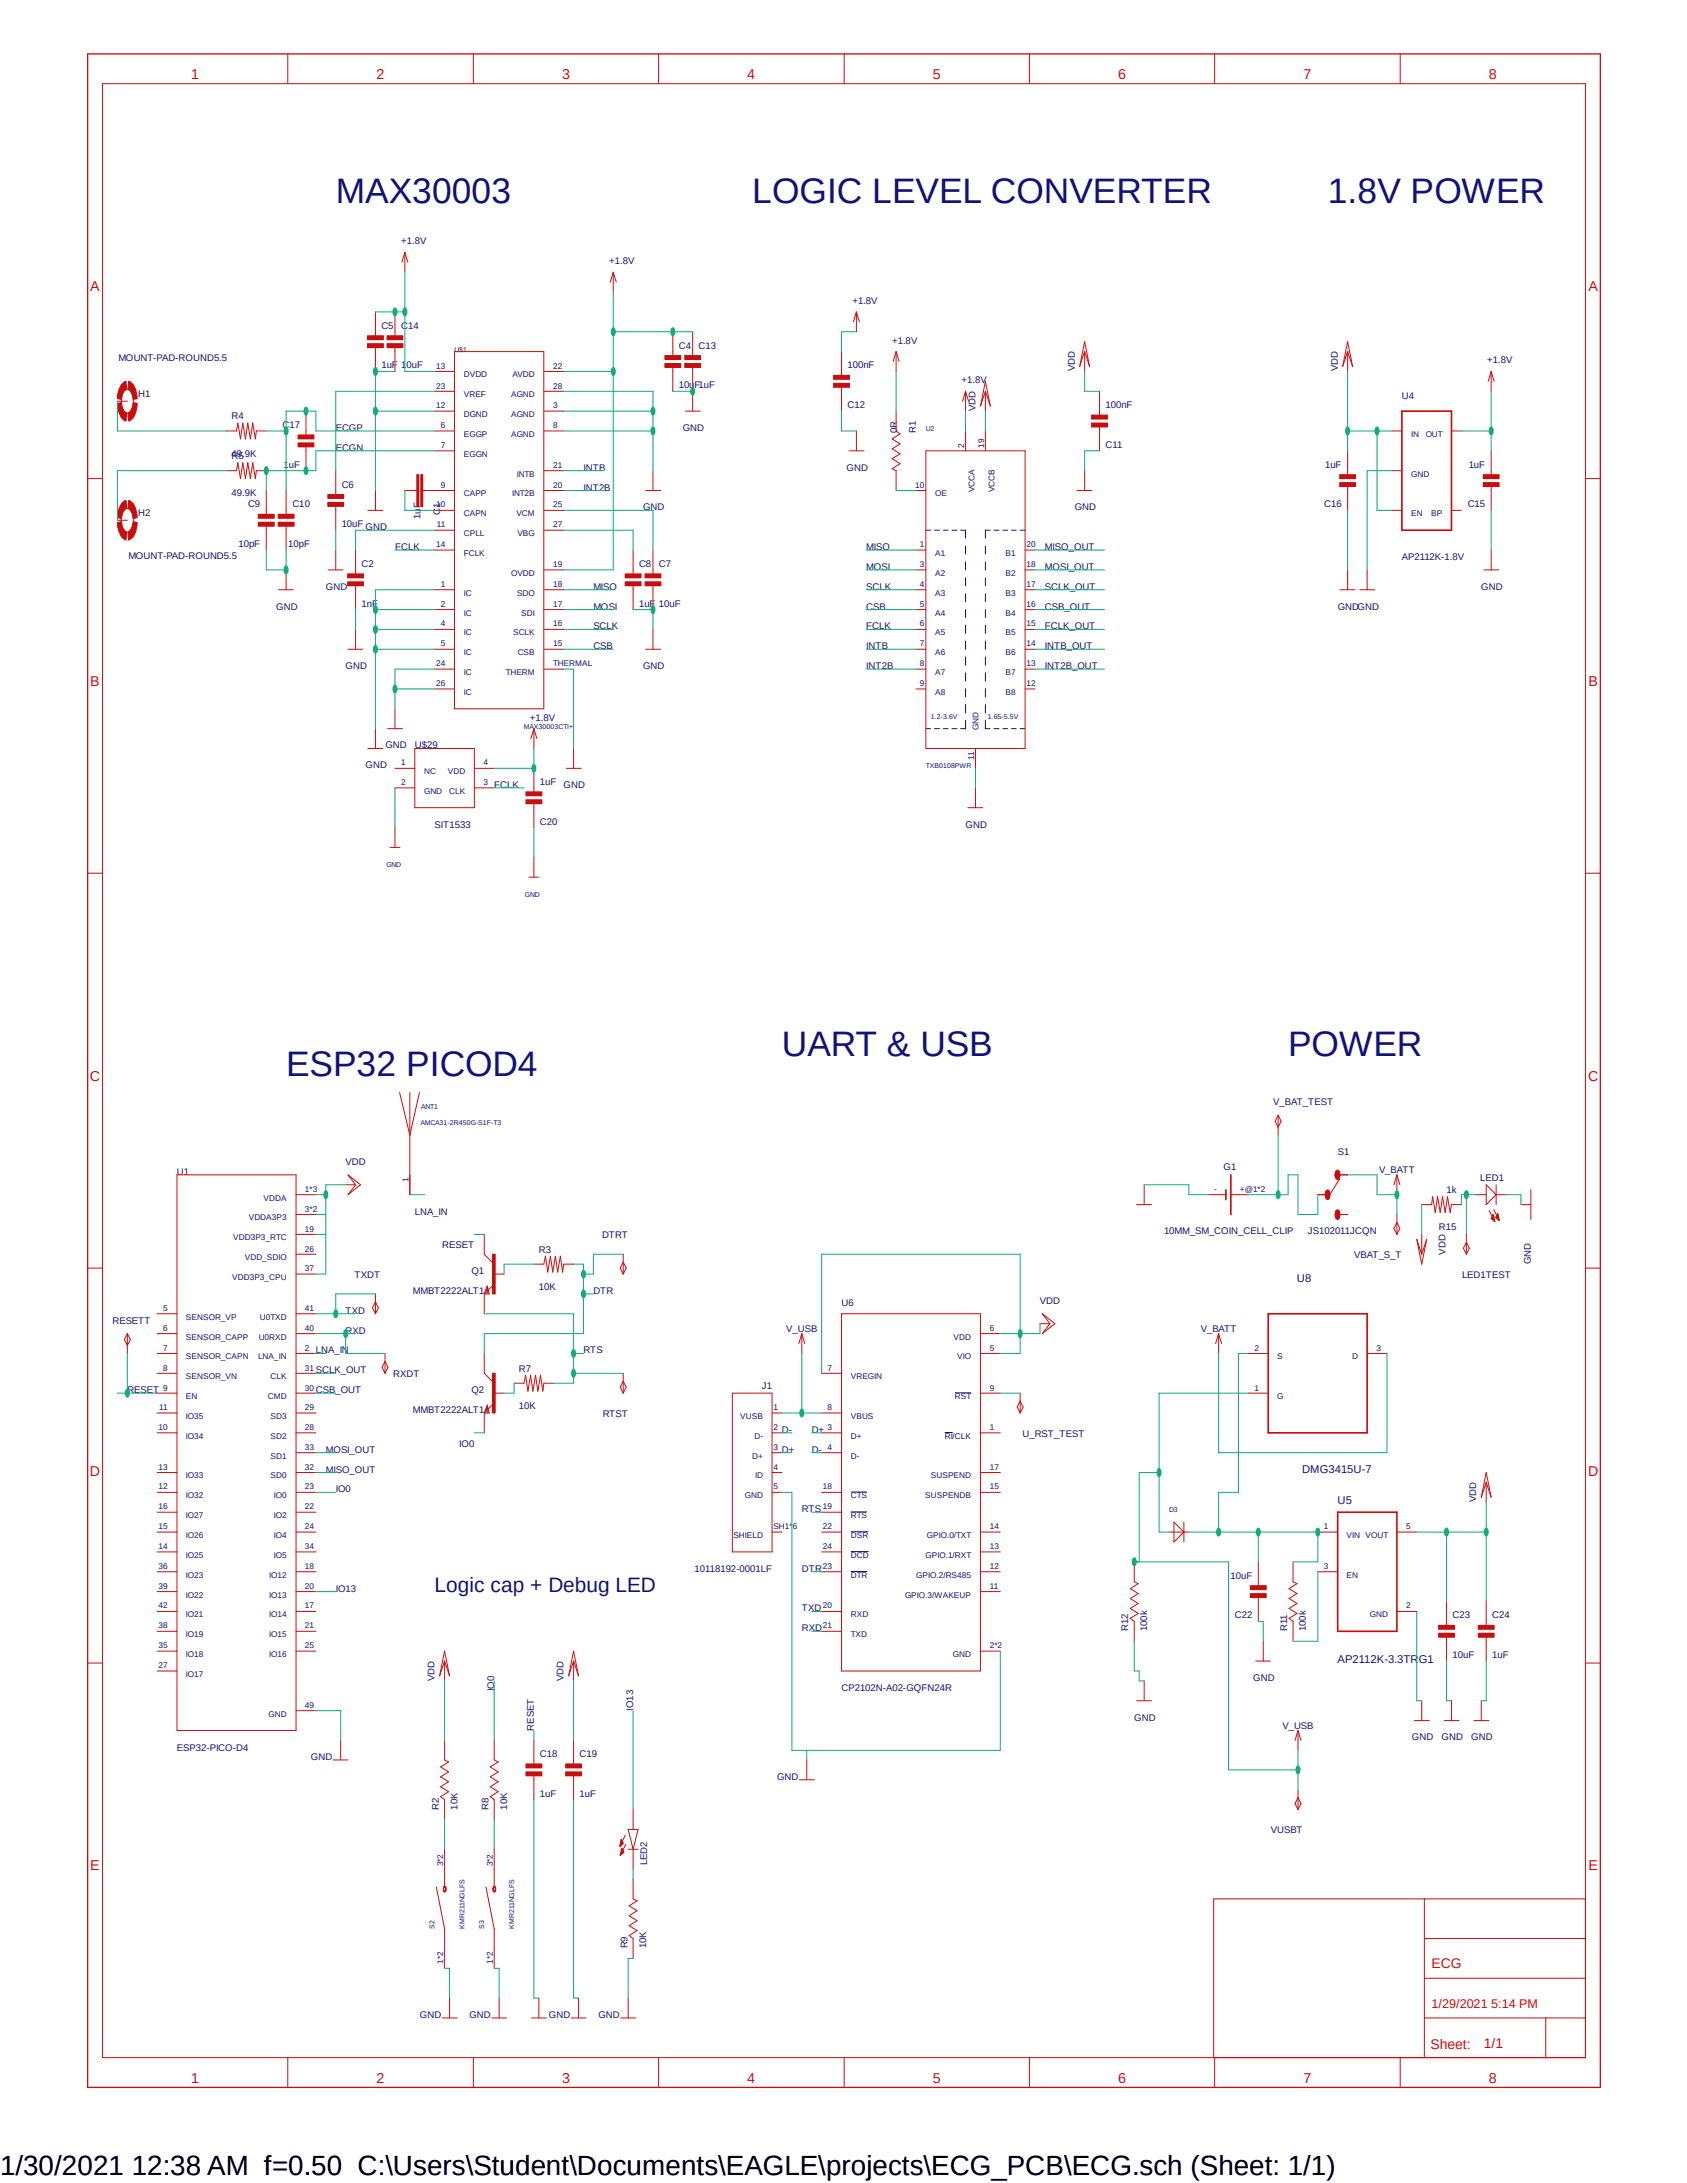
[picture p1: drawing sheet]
<svg xmlns="http://www.w3.org/2000/svg" width="216mm" height="279mm" viewBox="0 0 216 279" stroke-linecap="round" stroke-linejoin="round" font-family="sans-serif">
<defs><g id="words">
<g font-size="4.5" fill="#101280">
<text x="43" y="26">MAX30003</text>
<text x="96.3" y="26">LOGIC LEVEL CONVERTER</text>
<text x="169.9" y="26">1.8V POWER</text>
<text x="36.6" y="137.7">ESP32 PICOD4</text>
<text x="100.1" y="135.1">UART &amp; USB</text>
<text x="164.8" y="135.1">POWER</text>
</g>
<text font-size="3.6" x="0" y="278.4">1/30/2021 12:38 AM f=0.50 C:\Users\Student\Documents\EAGLE\projects\ECG_PCB\ECG.sch (Sheet: 1/1)</text>
<text font-size="2.7" fill="#101280" x="55.6" y="203.7">Logic cap + Debug LED</text>
<g font-size="1.8" fill="#c90d0c">
<text x="24.5" y="10.1">1</text>
<text x="48.2" y="10.1">2</text>
<text x="71.9" y="10.1">3</text>
<text x="95.6" y="10.1">4</text>
<text x="119.4" y="10.1">5</text>
<text x="143.1" y="10.1">6</text>
<text x="166.8" y="10.1">7</text>
<text x="190.5" y="10.1">8</text>
<text x="11.6" y="37.3">A</text>
<text x="203.3" y="37.3">A</text>
<text x="11.6" y="87.8">B</text>
<text x="203.3" y="87.8">B</text>
<text x="11.5" y="138.3">C</text>
<text x="203.2" y="138.3">C</text>
<text x="11.5" y="188.9">D</text>
<text x="203.2" y="188.9">D</text>
<text x="11.6" y="239.4">E</text>
<text x="203.3" y="239.4">E</text>
<text x="183.2" y="251.9">ECG</text>
<text x="183.1" y="262.2">Sheet:</text>
<text x="189.9" y="262.1">1/1</text>
<text x="24.5" y="266.6">1</text>
<text x="48.2" y="266.6">2</text>
<text x="71.9" y="266.6">3</text>
<text x="95.6" y="266.6">4</text>
<text x="119.4" y="266.6">5</text>
<text x="143.1" y="266.6">6</text>
<text x="166.8" y="266.6">7</text>
<text x="190.5" y="266.6">8</text>
</g>
<text font-size="1.6" fill="#c90d0c" x="183.2" y="257">1/29/2021 5:14 PM</text>
<g font-size="1.4" fill="#101280">
<text x="166" y="164.1">U8</text>
<text x="166.6" y="188.6">DMG3415U-7</text>
<text x="171.2" y="192.5">U5</text>
<text x="171.2" y="212.8">AP2112K-3.3TRG1</text>
</g>
<g font-size="1.2" fill="#101280">
<text x="51.3" y="31.3">+1.8V</text>
<text x="78" y="33.8">+1.8V</text>
<text x="109.1" y="38.9">+1.8V</text>
<text x="15.2" y="46.2">MOUNT-PAD-ROUND5.5</text>
<text x="48.8" y="47.2">1uF</text>
<text x="48.8" y="42.1">C5</text>
<text x="51.3" y="47.2">10uF</text>
<text x="51.3" y="42.1">C14</text>
<text x="86.9" y="44.6">C4</text>
<text x="89.4" y="44.6">C13</text>
<text x="108.5" y="47.2">100nF</text>
<text x="114.2" y="44">+1.8V</text>
<text x="137.5" y="47.5" transform="rotate(-90 137.5 47.5)">VDD</text>
<text x="171.2" y="47.5" transform="rotate(-90 171.2 47.5)">VDD</text>
<text x="190.3" y="46.5">+1.8V</text>
<text x="17.7" y="50.8">H1</text>
<text x="29.6" y="53.7">R4</text>
<text x="86.9" y="49.7">10uF1uF</text>
<text x="108.5" y="52.2">C12</text>
<text x="123.1" y="49.1">+1.8V</text>
<text x="124.8" y="52.6" transform="rotate(-90 124.8 52.6)">VDD</text>
<text x="141.5" y="52.2">100nF</text>
<text x="179.4" y="51.1">U4</text>
<text x="29.6" y="58.5">49.9K</text>
<text x="29.6" y="58.7">R5</text>
<text x="36.2" y="54.8">C17</text>
<text x="36.3" y="59.9">1uF</text>
<text x="43" y="55.2">ECGP</text>
<text x="43" y="57.7">ECGN</text>
<text x="87.4" y="55.2">GND</text>
<text x="114.8" y="55.5" transform="rotate(-90 114.8 55.5)">0R</text>
<text x="117.2" y="55.5" transform="rotate(-90 117.2 55.5)">R1</text>
<text x="141.5" y="57.3">C11</text>
<text x="169.6" y="59.9">1uF</text>
<text x="188" y="59.9">1uF</text>
<text x="17.7" y="66">H2</text>
<text x="29.6" y="63.5">49.9K</text>
<text x="31.7" y="64.9">C9</text>
<text x="37.4" y="64.9">C10</text>
<text x="43.7" y="62.4">C6</text>
<text x="56.3" y="65.9" transform="rotate(-90 56.3 65.9)">C1</text>
<text x="74.7" y="60.2">INTB</text>
<text x="74.7" y="62.8">INT2B</text>
<text x="82.3" y="65.3">GND</text>
<text x="108.3" y="60.2">GND</text>
<text x="137.5" y="65.3">GND</text>
<text x="169.5" y="64.9">C16</text>
<text x="187.8" y="64.9">C15</text>
<text x="16.4" y="71.6">MOUNT-PAD-ROUND5.5</text>
<text x="30.5" y="70">10pF</text>
<text x="36.9" y="70">10pF</text>
<text x="43.7" y="67.5">10uF</text>
<text x="46.8" y="67.9">GND</text>
<text x="50.6" y="70.4">FCLK</text>
<text x="53.8" y="66.4" transform="rotate(-90 53.8 66.4)">1uF</text>
<text x="110.9" y="70.4">MISO</text>
<text x="133.7" y="70.4">MISO_OUT</text>
<text x="179.4" y="71.7">AP2112K-1.8V</text>
<text x="41.7" y="75.5">GND</text>
<text x="46.3" y="77.6">1nF</text>
<text x="46.3" y="72.6">C2</text>
<text x="75.9" y="75.5">MISO</text>
<text x="81.8" y="77.6">1uF</text>
<text x="81.8" y="72.6">C8</text>
<text x="84.3" y="77.6">10uF</text>
<text x="84.3" y="72.6">C7</text>
<text x="110.9" y="72.9">MOSI</text>
<text x="110.9" y="75.5">SCLK</text>
<text x="133.7" y="72.9">MOSI_OUT</text>
<text x="133.7" y="75.5">SCLK_OUT</text>
<text x="189.6" y="75.5">GND</text>
<text x="35.3" y="78">GND</text>
<text x="75.9" y="78">MOSI</text>
<text x="75.9" y="80.6">SCLK</text>
<text x="75.9" y="83.1">CSB</text>
<text x="110.9" y="80.6">FCLK</text>
<text x="110.9" y="78">CSB</text>
<text x="110.9" y="83.1">INTB</text>
<text x="133.7" y="78">CSB_OUT</text>
<text x="133.7" y="80.6">FCLK_OUT</text>
<text x="133.7" y="83.1">INTB_OUT</text>
<text x="171.2" y="78">GNDGND</text>
<text x="44.2" y="85.6">GND</text>
<text x="82.3" y="85.6">GND</text>
<text x="110.9" y="85.6">INT2B</text>
<text x="133.7" y="85.6">INT2B_OUT</text>
<text x="49.3" y="95.8">GND</text>
<text x="53.1" y="95.8">U$29</text>
<text x="67.8" y="92.2">+1.8V</text>
<text x="46.8" y="98.3">GND</text>
<text x="63.2" y="100.9">FCLK</text>
<text x="69.1" y="100.5">1uF</text>
<text x="72.1" y="100.9">GND</text>
<text x="55.6" y="105.9">SIT1533</text>
<text x="69.1" y="105.5">C20</text>
<text x="123.6" y="105.9">GND</text>
<text x="162.9" y="141.5">V_BAT_TEST</text>
<text x="44.2" y="149.1">VDD</text>
<text x="156.6" y="149.7">G1</text>
<text x="171.2" y="147.8">S1</text>
<text x="22.6" y="150.4">U1</text>
<text x="53.1" y="155.4">LNA_IN</text>
<text x="176.5" y="150.1">V_BATT</text>
<text x="185.1" y="152.7">1k</text>
<text x="189.4" y="151.1">LED1</text>
<text x="56.6" y="159.8">RESET</text>
<text x="69" y="160.3">R3</text>
<text x="77" y="158.5">DTRT</text>
<text x="149" y="158">10MM_SM_COIN_CELL_CLIP</text>
<text x="167.4" y="158">JS102011JCQN</text>
<text x="173.3" y="161">VBAT_S_T</text>
<text x="184.1" y="157.4">R15</text>
<text x="185" y="160.6" transform="rotate(-90 185 160.6)">VDD</text>
<text x="195.9" y="161.8" transform="rotate(-90 195.9 161.8)">GND</text>
<text x="45.4" y="163.6">TXDT</text>
<text x="52.8" y="165.6">MMBT2222ALT1</text>
<text x="60.3" y="163.1">Q1</text>
<text x="69" y="165.1">10K</text>
<text x="75.9" y="165.6">DTR</text>
<text x="107.7" y="167.1">U6</text>
<text x="133.1" y="166.9">VDD</text>
<text x="187.1" y="163.6">LED1TEST</text>
<text x="14.4" y="169.4">RESETT</text>
<text x="40.4" y="173.2">LNA_IN</text>
<text x="44.2" y="168.1">TXD</text>
<text x="44.2" y="170.7">RXD</text>
<text x="74.7" y="173.2">RTS</text>
<text x="100.6" y="170.4">V_USB</text>
<text x="153.7" y="170.4">V_BATT</text>
<text x="16.3" y="178.3">RESET</text>
<text x="40.4" y="178.3">CSB_OUT</text>
<text x="40.4" y="175.8">SCLK_OUT</text>
<text x="50.3" y="176.3">RXDT</text>
<text x="60.3" y="178.3">Q2</text>
<text x="66.4" y="175.6">R7</text>
<text x="97.5" y="177.8">J1</text>
<text x="41.7" y="185.9">MOSI_OUT</text>
<text x="52.8" y="180.8">MMBT2222ALT1</text>
<text x="58.8" y="185.2">IO0</text>
<text x="66.4" y="180.3">10K</text>
<text x="77.1" y="181.4">RTST</text>
<text x="100.1" y="183.4">D-</text>
<text x="100.1" y="185.9">D+</text>
<text x="103.9" y="185.9">D-</text>
<text x="103.9" y="183.4">D+</text>
<text x="130.9" y="183.9">U_RST_TEST</text>
<text x="41.7" y="188.5">MISO_OUT</text>
<text x="43" y="191">IO0</text>
<text x="102.6" y="193.5">RTS</text>
<text x="188.9" y="192.3" transform="rotate(-90 188.9 192.3)">VDD</text>
<text x="43" y="203.7">IO13</text>
<text x="88.9" y="201.2">10118192-0001LF</text>
<text x="102.6" y="201.2">DTR</text>
<text x="157.5" y="202.1">10uF</text>
<text x="102.6" y="206.2">TXD</text>
<text x="102.6" y="208.8">RXD</text>
<text x="144.4" y="208.8" transform="rotate(-90 144.4 208.8)">R12</text>
<text x="146.8" y="208.8" transform="rotate(-90 146.8 208.8)">100k</text>
<text x="158" y="207.1">C22</text>
<text x="164.7" y="208.8" transform="rotate(-90 164.7 208.8)">R11</text>
<text x="167.1" y="208.8" transform="rotate(-90 167.1 208.8)">100k</text>
<text x="185.9" y="207.1">C23</text>
<text x="191" y="207.1">C24</text>
<text x="55.6" y="215.1" transform="rotate(-90 55.6 215.1)">VDD</text>
<text x="72.1" y="215.1" transform="rotate(-90 72.1 215.1)">VDD</text>
<text x="160.4" y="215.1">GND</text>
<text x="185.9" y="212.2">10uF</text>
<text x="191" y="212.2">1uF</text>
<text x="63.2" y="216.4" transform="rotate(-90 63.2 216.4)">IO0</text>
<text x="68.3" y="221.5" transform="rotate(-90 68.3 221.5)">RESET</text>
<text x="81" y="218.9" transform="rotate(-90 81 218.9)">IO13</text>
<text x="107.7" y="216.4">CP2102N-A02-GQFN24R</text>
<text x="145.2" y="220.2">GND</text>
<text x="164.1" y="221.2">V_USB</text>
<text x="22.6" y="224.1">ESP32-PICO-D4</text>
<text x="39.8" y="225.3">GND</text>
<text x="69.1" y="224.9">C18</text>
<text x="74.2" y="224.9">C19</text>
<text x="99.4" y="227.8">GND</text>
<text x="180.7" y="222.8">GND</text>
<text x="184.5" y="222.8">GND</text>
<text x="188.3" y="222.8">GND</text>
<text x="56.2" y="231.6" transform="rotate(-90 56.2 231.6)">R2</text>
<text x="58.5" y="231.6" transform="rotate(-90 58.5 231.6)">10K</text>
<text x="62.5" y="231.6" transform="rotate(-90 62.5 231.6)">R8</text>
<text x="64.9" y="231.6" transform="rotate(-90 64.9 231.6)">10K</text>
<text x="69.1" y="230">1uF</text>
<text x="74.2" y="230">1uF</text>
<text x="82.8" y="238.7" transform="rotate(-90 82.8 238.7)">LED2</text>
<text x="162.6" y="234.7">VUSBT</text>
<text x="80.3" y="249.4" transform="rotate(-90 80.3 249.4)">R9</text>
<text x="82.7" y="249.4" transform="rotate(-90 82.7 249.4)">10K</text>
<text x="53.7" y="258.3">GND</text>
<text x="60.1" y="258.3">GND</text>
<text x="70.2" y="258.3">GND</text>
<text x="76.6" y="258.3">GND</text>
</g>
<g font-size="1.1" fill="#101280">
<text x="55.8" y="47.2">13</text>
<text x="70.8" y="47.2">22</text>
<text x="55.8" y="52.3">12</text>
<text x="55.8" y="49.7">23</text>
<text x="59.4" y="53.4">DGND</text>
<text x="59.4" y="48.3">DVDD</text>
<text x="59.4" y="50.8">VREF</text>
<text x="65.4" y="53.4">AGND</text>
<text x="65.4" y="50.8">AGND</text>
<text x="65.6" y="48.3">AVDD</text>
<text x="70.8" y="52.3">3</text>
<text x="70.8" y="49.7">28</text>
<text x="56.4" y="54.8">6</text>
<text x="56.4" y="57.3">7</text>
<text x="59.4" y="55.9">EGGP</text>
<text x="59.4" y="58.5">EGGN</text>
<text x="65.4" y="55.9">AGND</text>
<text x="70.8" y="54.8">8</text>
<text x="70.8" y="59.9">21</text>
<text x="123.4" y="57.3" transform="rotate(-90 123.4 57.3)">2</text>
<text x="125.9" y="57.3" transform="rotate(-90 125.9 57.3)">19</text>
<text x="180.6" y="55.9">IN</text>
<text x="182.5" y="55.9">OUT</text>
<text x="55.8" y="64.9">10</text>
<text x="56.4" y="62.4">9</text>
<text x="59.4" y="63.5">CAPP</text>
<text x="65.5" y="63.5">INT2B</text>
<text x="66.1" y="61">INTB</text>
<text x="70.8" y="62.4">20</text>
<text x="70.8" y="64.9">25</text>
<text x="117.1" y="62.4">10</text>
<text x="119.7" y="63.5">OE</text>
<text x="124.7" y="63" transform="rotate(-90 124.7 63)">VCCA</text>
<text x="127.3" y="63" transform="rotate(-90 127.3 63)">VCCB</text>
<text x="180.6" y="61">GND</text>
<text x="55.8" y="70">14</text>
<text x="55.9" y="67.5">11</text>
<text x="59.4" y="66.1">CAPN</text>
<text x="59.4" y="68.6">CPLL</text>
<text x="59.4" y="71.2">FCLK</text>
<text x="66.1" y="66.1">VCM</text>
<text x="66.2" y="68.6">VBG</text>
<text x="70.8" y="67.5">27</text>
<text x="117.7" y="70">1</text>
<text x="119.7" y="71.2">A1</text>
<text x="128.7" y="71.2">B1</text>
<text x="131.4" y="70">20</text>
<text x="180.6" y="66.1">EN</text>
<text x="183.2" y="66.1">BP</text>
<text x="56.4" y="75.1">1</text>
<text x="56.4" y="77.6">2</text>
<text x="59.4" y="76.2">IC</text>
<text x="65.4" y="73.7">OVDD</text>
<text x="66.2" y="76.2">SDO</text>
<text x="70.8" y="77.6">17</text>
<text x="70.8" y="75.1">18</text>
<text x="70.8" y="72.6">19</text>
<text x="117.7" y="72.6">3</text>
<text x="117.7" y="75.1">4</text>
<text x="117.7" y="77.6">5</text>
<text x="119.7" y="73.7">A2</text>
<text x="119.7" y="76.2">A3</text>
<text x="128.7" y="73.7">B2</text>
<text x="128.7" y="76.2">B3</text>
<text x="131.4" y="72.6">18</text>
<text x="131.4" y="75.1">17</text>
<text x="131.4" y="77.6">16</text>
<text x="56.4" y="80.2">4</text>
<text x="56.4" y="82.7">5</text>
<text x="59.4" y="78.8">IC</text>
<text x="59.4" y="81.3">IC</text>
<text x="59.4" y="83.9">IC</text>
<text x="65.7" y="81.3">SCLK</text>
<text x="66.3" y="83.9">CSB</text>
<text x="66.7" y="78.8">SDI</text>
<text x="70.8" y="82.7">15</text>
<text x="70.8" y="80.2">16</text>
<text x="117.7" y="80.2">6</text>
<text x="117.7" y="82.7">7</text>
<text x="119.7" y="78.8">A4</text>
<text x="119.7" y="81.3">A5</text>
<text x="119.7" y="83.9">A6</text>
<text x="128.7" y="78.8">B4</text>
<text x="128.7" y="81.3">B5</text>
<text x="128.7" y="83.9">B6</text>
<text x="131.4" y="80.2">15</text>
<text x="131.4" y="82.7">14</text>
<text x="55.8" y="85.3">24</text>
<text x="55.8" y="87.8">26</text>
<text x="59.4" y="86.4">IC</text>
<text x="59.4" y="88.9">IC</text>
<text x="64.7" y="86.4">THERM</text>
<text x="70.8" y="85.3">THERMAL</text>
<text x="117.7" y="85.3">8</text>
<text x="117.7" y="87.8">9</text>
<text x="119.7" y="86.4">A7</text>
<text x="119.7" y="88.9">A8</text>
<text x="128.7" y="86.4">B7</text>
<text x="128.7" y="88.9">B8</text>
<text x="131.4" y="85.3">13</text>
<text x="131.4" y="87.8">12</text>
<text x="125.2" y="93.4" transform="rotate(-90 125.2 93.4)">GND</text>
<text x="51.4" y="98">1</text>
<text x="51.4" y="100.5">2</text>
<text x="54.3" y="99.1">NC</text>
<text x="54.3" y="101.6">GND</text>
<text x="57.3" y="99.1">VDD</text>
<text x="57.5" y="101.6">CLK</text>
<text x="61.9" y="100.5">3</text>
<text x="61.9" y="98">4</text>
<text x="124.7" y="97.2" transform="rotate(-90 124.7 97.2)">11</text>
<text x="33.7" y="153.7">VDDA</text>
<text x="39" y="152.6">1*3</text>
<text x="39" y="155.1">3*2</text>
<text x="52.3" y="151.3" transform="rotate(-90 52.3 151.3)">1</text>
<text x="155.4" y="152.6">-</text>
<text x="158.7" y="152.6">+@1*2</text>
<text x="29.8" y="158.7">VDD3P3_RTC</text>
<text x="31.3" y="161.3">VDD_SDIO</text>
<text x="31.8" y="156.2">VDDA3P3</text>
<text x="39" y="157.6">19</text>
<text x="39" y="160.2">26</text>
<text x="20.9" y="167.8">5</text>
<text x="29.7" y="163.8">VDD3P3_CPU</text>
<text x="39" y="162.7">37</text>
<text x="39" y="167.8">41</text>
<text x="20.9" y="170.3">6</text>
<text x="20.9" y="172.9">7</text>
<text x="23.8" y="168.9">SENSOR_VP</text>
<text x="23.8" y="171.4">SENSOR_CAPP</text>
<text x="23.8" y="174">SENSOR_CAPN</text>
<text x="33" y="174">LNA_IN</text>
<text x="33.1" y="171.4">U0RXD</text>
<text x="33.3" y="168.9">U0TXD</text>
<text x="39" y="172.9">2</text>
<text x="39" y="170.3">40</text>
<text x="122" y="171.4">VDD</text>
<text x="122.5" y="174">VIO</text>
<text x="126.7" y="172.9">5</text>
<text x="126.7" y="170.3">6</text>
<text x="160.5" y="172.9">2</text>
<text x="163.4" y="174">S</text>
<text x="173.1" y="174">D</text>
<text x="176.1" y="172.9">3</text>
<text x="20.9" y="175.4">8</text>
<text x="20.9" y="178">9</text>
<text x="23.8" y="176.5">SENSOR_VN</text>
<text x="23.8" y="179.1">EN</text>
<text x="34.3" y="179.1">CMD</text>
<text x="34.6" y="176.5">CLK</text>
<text x="39" y="178">30</text>
<text x="39" y="175.4">31</text>
<text x="105.9" y="175.4">7</text>
<text x="108.9" y="176.5">VREGIN</text>
<text x="122.2" y="179.1">RST</text>
<text x="126.7" y="178">9</text>
<text x="160.5" y="178">1</text>
<text x="163.4" y="179.1">G</text>
<text x="20.3" y="183">10</text>
<text x="20.4" y="180.5">11</text>
<text x="23.8" y="184.1">IO34</text>
<text x="23.8" y="181.6">IO35</text>
<text x="34.6" y="184.1">SD2</text>
<text x="34.6" y="181.6">SD3</text>
<text x="39" y="183">28</text>
<text x="39" y="180.5">29</text>
<text x="39" y="185.5">33</text>
<text x="94.7" y="181.6">VUSB</text>
<text x="96.6" y="184.1">D-</text>
<text x="99" y="180.5">1</text>
<text x="99" y="183">2</text>
<text x="99" y="185.5">3</text>
<text x="105.9" y="180.5">8</text>
<text x="105.9" y="183">3</text>
<text x="105.9" y="185.5">4</text>
<text x="108.9" y="181.6">VBUS</text>
<text x="108.9" y="184.1">D+</text>
<text x="120.9" y="184.1">RI/CLK</text>
<text x="126.7" y="183">1</text>
<text x="20.3" y="190.6">12</text>
<text x="20.3" y="188.1">13</text>
<text x="23.8" y="191.8">IO32</text>
<text x="23.8" y="189.2">IO33</text>
<text x="34.6" y="189.2">SD0</text>
<text x="34.6" y="186.7">SD1</text>
<text x="35.1" y="191.8">IO0</text>
<text x="39" y="190.6">23</text>
<text x="39" y="188.1">32</text>
<text x="95.3" y="191.8">GND</text>
<text x="96.3" y="186.7">D+</text>
<text x="96.6" y="189.2">ID</text>
<text x="99" y="188.1">4</text>
<text x="99" y="190.6">5</text>
<text x="105.3" y="190.6">18</text>
<text x="108.9" y="191.8">CTS</text>
<text x="108.9" y="186.7">D-</text>
<text x="118.4" y="191.8">SUSPENDB</text>
<text x="119.1" y="189.2">SUSPEND</text>
<text x="126.7" y="188.1">17</text>
<text x="126.7" y="190.6">15</text>
<text x="20.3" y="195.7">15</text>
<text x="20.3" y="193.2">16</text>
<text x="23.8" y="196.8">IO26</text>
<text x="23.8" y="194.3">IO27</text>
<text x="35.1" y="194.3">IO2</text>
<text x="35.1" y="196.8">IO4</text>
<text x="39" y="193.2">22</text>
<text x="39" y="195.7">24</text>
<text x="93.9" y="196.8">SHIELD</text>
<text x="99" y="195.7">SH1*6</text>
<text x="105.3" y="195.7">22</text>
<text x="105.3" y="193.2">19</text>
<text x="108.9" y="196.8">DSR</text>
<text x="108.9" y="194.3">RTS</text>
<text x="118.6" y="196.8">GPIO.0/TXT</text>
<text x="126.7" y="195.7">14</text>
<text x="169.4" y="195.7">1</text>
<text x="172.3" y="196.8">VIN VOUT</text>
<text x="180" y="195.7">5</text>
<text x="20.3" y="198.2">14</text>
<text x="20.3" y="200.8">36</text>
<text x="20.3" y="203.3">39</text>
<text x="23.8" y="199.4">IO25</text>
<text x="23.8" y="201.9">IO23</text>
<text x="34.5" y="201.9">IO12</text>
<text x="35.1" y="199.4">IO5</text>
<text x="39" y="200.8">18</text>
<text x="39" y="203.3">20</text>
<text x="39" y="198.2">34</text>
<text x="105.3" y="198.2">24</text>
<text x="105.3" y="200.8">23</text>
<text x="108.9" y="199.4">DCD</text>
<text x="108.9" y="201.9">DTR</text>
<text x="117.3" y="201.9">GPIO.2/RS485</text>
<text x="118.4" y="199.4">GPIO.1/RXT</text>
<text x="126.7" y="198.2">13</text>
<text x="126.7" y="200.8">12</text>
<text x="126.7" y="203.3">11</text>
<text x="169.4" y="200.8">3</text>
<text x="172.3" y="201.9">EN</text>
<text x="20.3" y="208.4">38</text>
<text x="20.3" y="205.9">42</text>
<text x="23.8" y="209.5">IO19</text>
<text x="23.8" y="204.5">IO22</text>
<text x="23.8" y="207">IO21</text>
<text x="34.5" y="207">IO14</text>
<text x="34.5" y="204.5">IO13</text>
<text x="34.5" y="209.5">IO15</text>
<text x="39" y="205.9">17</text>
<text x="39" y="208.4">21</text>
<text x="105.3" y="205.9">20</text>
<text x="105.3" y="208.4">21</text>
<text x="108.9" y="207">RXD</text>
<text x="108.9" y="209.5">TXD</text>
<text x="115.8" y="204.5">GPIO.3/WAKEUP</text>
<text x="175.3" y="207">GND</text>
<text x="180" y="205.9">2</text>
<text x="20.3" y="213.5">27</text>
<text x="20.3" y="210.9">35</text>
<text x="23.8" y="214.6">IO17</text>
<text x="23.8" y="212.1">IO18</text>
<text x="34.5" y="212.1">IO16</text>
<text x="39" y="210.9">25</text>
<text x="122" y="212.1">GND</text>
<text x="126.7" y="210.9">2*2</text>
<text x="34.4" y="219.7">GND</text>
<text x="39" y="218.6">49</text>
<text x="56.7" y="238.9" transform="rotate(-90 56.7 238.9)">3*2</text>
<text x="63.1" y="238.9" transform="rotate(-90 63.1 238.9)">3*2</text>
<text x="56.7" y="251.4" transform="rotate(-90 56.7 251.4)">1*2</text>
<text x="63.1" y="251.4" transform="rotate(-90 63.1 251.4)">1*2</text>
</g>
<g font-size=".9" fill="#101280">
<text x="58.2" y="45">U$1</text>
<text x="118.5" y="55.2">U2</text>
<text x="67.1" y="93.3">MAX30003CTI+</text>
<text x="119.1" y="92">1.2-3.6V</text>
<text x="126.4" y="92">1.65-5.5V</text>
<text x="118.5" y="98.3">TXB0108PWR</text>
<text x="49.4" y="111">GND</text>
<text x="67.2" y="114.8">GND</text>
<text x="53.9" y="142">ANT1</text>
<text x="53.8" y="144">AMCA31-2R450G-S1F-T3</text>
<text x="149.6" y="193.5">D3</text>
<text x="55.6" y="246.8" transform="rotate(-90 55.6 246.8)">S2</text>
<text x="59.4" y="246.8" transform="rotate(-90 59.4 246.8)">KMR211NGLFS</text>
<text x="62" y="246.8" transform="rotate(-90 62 246.8)">S3</text>
<text x="65.8" y="246.8" transform="rotate(-90 65.8 246.8)">KMR211NGLFS</text>
</g>
</g></defs>
<path d="M10.9 6.6l194.1 261.2M205 6.6l-194.1 261.2" fill="none" stroke="#fff" stroke-width=".13"/>
<g fill="none" stroke="#101280" stroke-width=".13">
<path d="M118.5 67.9h.6M119.6 67.9h.6M120.7 67.9h.6M121.8 67.9h.7M122.9 67.9h.7v1M123.6 69.9v1M123.6 71.9v1M123.6 74v1M123.6 76v1M123.6 78v1M126.1 69.9v1M126.1 71.9v1"/>
<path d="M126.1 74v1M126.1 76v1M126.1 78v1M126.7 67.9h-.6v1M127.2 67.9h.6M128.4 67.9h.5M129.5 67.9h.5M130.6 67.9h.6M118.5 93.3h.6M119.6 93.3h.6M120.7 93.3h.6M121.8 93.3h.7"/>
<path d="M123.6 92.2v1.1h-.7M123.6 80v1.1M123.6 82v1.1M123.6 84.1v1M123.6 86.1v1.1M123.6 88.1v1.1M123.6 90.2v1M126.1 92.2v1.1h.6M126.1 80v1.1M126.1 82v1.1M126.1 84.1v1M126.1 86.1v1.1"/>
<path d="M126.1 88.1v1.1M126.1 90.2v1M127.2 93.3h.6M128.4 93.3h.5M129.5 93.3h.5M130.6 93.3h.6M122.2 178.3h2.1M108.9 191h2.1M108.9 198.6h2.3M108.9 196h2.2M108.9 193.5h2.1M120.9 183.3h1"/>
<path d="M108.9 201.1h2.1"/>
</g>
<g fill="none" stroke="#c90d0c" stroke-width=".13">
<path d="M13.1 10.7h189.8v252.7h-189.8zM36.8 6.9v3.8M60.6 6.9v3.8M84.3 6.9v3.8M108 6.9v3.8M131.7 6.9v3.8M155.4 6.9v3.8M179.2 6.9v3.8M55.6 52.6h2.6M55.6 55.2h2.6M55.6 57.7h2.6M55.6 47.5h2.6"/>
<path d="M55.6 50.1h2.6M58.2 45h11.4v45.7h-11.4zM69.6 52.6h2.5M69.6 55.2h2.5M69.6 47.5h2.5M69.6 50.1h2.5M11.2 61.3h1.9M45.5 72.9v.5M45.5 75v.5M47.1 65.3h1.9M48 62.8v2.5M51.8 62.8h1.5"/>
<path d="M53.3 60.7h.3v4.1h-.3zM53.8 60.7h.3v4.1h-.3zM54.1 62.8h4.1M55.6 75.5h2.6M55.6 78h2.6M55.6 65.3h2.6M55.6 67.9h2.6M55.6 70.4h2.6M69.6 75.5h2.5M69.6 78h2.5M69.6 62.8h2.5M69.6 65.3h2.5"/>
<path d="M69.6 67.9h2.5M69.6 72.9h2.5M69.6 60.2h2.5M202.9 61.3h1.9M55.6 80.6h2.6M55.6 83.1h2.6M55.6 85.6h2.6M55.6 88.2h2.6M69.6 80.6h2.5M69.6 83.1h2.5M69.6 85.6h2.5M11.2 111.8h1.9"/>
<path d="M202.9 111.8h1.9M22.6 150.4h15.3v71.1h-15.3zM37.9 152.9h2.5M37.9 155.4h2.5M37.9 158h2.5M44.2 151.6h1.3M44.5 150.4l1.6 1.2-1.6 1.3 1-1.3zM62 158v2.5l1 1M11.2 162.3h1.9M20.1 178.3h2.5M20.1 173.2h2.5M20.1 168.1h2.5"/>
<path d="M20.1 170.7h2.5M20.1 175.8h2.5M37.9 163.1h2.5M37.9 178.3h2.5M37.9 173.2h2.5M37.9 168.1h2.5M37.9 170.7h2.5M37.9 175.8h2.5M37.9 160.5h2.5M62 165.6v2.5M62 173.2v2.6l1 1M62.4 164.6l.2 1h-.6z"/>
<path d="M62.4 165.1l-.1 .3h.2l-.1-.6-.3 .7h.4M62.4 179.8l.2 1h-.6zM63 160.5h.4v5.1h-.4zM63 175.8h.4v5h-.4zM63.1 164.5l-.6 .6M63.1 179.7l-.6 .6M63.2 163.1h1.3M63.2 178.3h1.3M65.8 177h1.3l.2-1 .3 2.1 .3-2.1 .3 2.1 .3-2.1 .3 2.1 .4-2.1 .3 2.1 .1-1.1h1.3M68.3 161.8h1.3l.2-1 .3 2 .3-2 .3 2 .4-2 .3 2 .3-2 .3 2 .1-1h1.3M202.9 162.3h1.9M20.1 180.8h2.5"/>
<path d="M20.1 183.4h2.5M20.1 191h2.5M20.1 188.5h2.5M20.1 198.6h2.5M20.1 196.1h2.5M20.1 193.5h2.5M37.9 180.8h2.5M37.9 183.4h2.5M37.9 191h2.5M37.9 188.5h2.5M37.9 198.6h2.5M37.9 196.1h2.5"/>
<path d="M37.9 193.5h2.5M37.9 185.9h2.5M62 180.8v2.6M62.4 180.3l-.1 .3h.2l-.1-.5-.3 .6h.4M11.2 212.9h1.9M20.1 206.2h2.5M20.1 201.2h2.5M20.1 203.7h2.5M20.1 208.8h2.5M20.1 211.3h2.5M20.1 213.9h2.5M37.9 206.2h2.5"/>
<path d="M37.9 201.2h2.5M37.9 203.7h2.5M37.9 208.8h2.5M37.9 211.3h2.5M37.9 218.9h2.5M202.9 212.9h1.9M182.3 258.3h20.6M182.3 243v20.4M182.3 253.2h20.6M182.3 248.1h20.6M197.8 258.3v5.1M202.9 243h-47.6v20.4"/>
<path d="M36.8 263.4v3.8M60.6 263.4v3.8M84.3 263.4v3.8M108 263.4v3.8M131.7 263.4v3.8M155.4 263.4v3.8M179.2 263.4v3.8"/>
</g>
<path d="M11.2 6.9h193.6v260.3h-193.6z" fill="none" stroke="#c90d0c" stroke-width=".17"/>
<path d="M63.2 160.5v5.1M63.2 175.8v5" fill="none" stroke="#c90d0c" stroke-width=".34"/>
<path d="M53.5 60.7v4.1M54 60.7v4.1" fill="none" stroke="#c90d0c" stroke-width=".25"/>
<path d="M44.5 74.5h2v.5h-2z" fill-rule="evenodd" fill="#c90d0c"/>
<path d="M44.5 74.5h2v.5h-2z" fill="none" stroke="#c90d0c" stroke-width=".13"/>
<path d="M44.5 73.4h2v.6h-2z" fill-rule="evenodd" fill="#c90d0c"/>
<path d="M48 42.5v.5M48 44.5v.5M42 72.9h1.9M43 70.4v2.5M44.5 73.4h2v.6h-2zM45.5 70.4v2.5M45.5 75.5v2.5M44.5 83.1h1.9M45.5 80.6v2.5" fill="none" stroke="#c90d0c" stroke-width=".13"/>
<path d="M47 44h2.1v.5h-2.1z" fill-rule="evenodd" fill="#c90d0c"/>
<path d="M47 44h2.1v.5h-2.1z" fill="none" stroke="#c90d0c" stroke-width=".13"/>
<path d="M47 43h2.1v.5h-2.1z" fill-rule="evenodd" fill="#c90d0c"/>
<path d="M48 39.9v2.6M47 43h2.1v.5h-2.1zM48 45v2.5M43 62.8v.5M43 64.8v.5" fill="none" stroke="#c90d0c" stroke-width=".13"/>
<path d="M42 64.3h2v.5h-2z" fill-rule="evenodd" fill="#c90d0c"/>
<path d="M42 64.3h2v.5h-2z" fill="none" stroke="#c90d0c" stroke-width=".13"/>
<path d="M42 63.3h2v.5h-2z" fill-rule="evenodd" fill="#c90d0c"/>
<path d="M42 63.3h2v.5h-2zM43 60.2v2.6M43 65.3v2.6M83.6 72.9v.5M83.6 75v.5" fill="none" stroke="#c90d0c" stroke-width=".13"/>
<path d="M82.5 74.5h2.1v.5h-2.1z" fill-rule="evenodd" fill="#c90d0c"/>
<path d="M82.5 74.5h2.1v.5h-2.1z" fill="none" stroke="#c90d0c" stroke-width=".13"/>
<path d="M82.5 73.4h2.1v.6h-2.1z" fill-rule="evenodd" fill="#c90d0c"/>
<path d="M81 72.9v.5M81 75v.5M82.5 73.4h2.1v.6h-2.1zM83.6 70.4v2.5M83.6 75.5v2.5" fill="none" stroke="#c90d0c" stroke-width=".13"/>
<path d="M80 74.5h2v.5h-2z" fill-rule="evenodd" fill="#c90d0c"/>
<path d="M80 74.5h2v.5h-2z" fill="none" stroke="#c90d0c" stroke-width=".13"/>
<path d="M80 73.4h2v.6h-2z" fill-rule="evenodd" fill="#c90d0c"/>
<path d="M29 55.2h1.3l.1-1.1 .4 2.1 .3-2.1 .3 2.1 .3-2.1 .3 2.1 .3-2.1 .4 2.1 .1-1h1.3M86.1 45v.5M86.1 47v.5M29 60.2h1.3l.1-1 .4 2.1 .3-2.1 .3 2.1 .3-2.1 .3 2.1 .3-2.1 .4 2.1 .1-1.1h1.3M35.6 75.5h1.9M36.6 72.9v2.6M80 73.4h2v.6h-2zM81 70.4v2.5M81 75.5v2.5" fill="none" stroke="#c90d0c" stroke-width=".13"/>
<path d="M85.1 46.5h2v.5h-2z" fill-rule="evenodd" fill="#c90d0c"/>
<path d="M85.1 46.5h2v.5h-2z" fill="none" stroke="#c90d0c" stroke-width=".13"/>
<path d="M85.1 45.5h2v.5h-2z" fill-rule="evenodd" fill="#c90d0c"/>
<path d="M85.1 45.5h2v.5h-2zM86.1 42.5v2.5M86.1 47.5v2.6M88.6 45v.5M88.6 47v.5" fill="none" stroke="#c90d0c" stroke-width=".13"/>
<path d="M87.6 46.5h2.1v.5h-2.1z" fill-rule="evenodd" fill="#c90d0c"/>
<path d="M87.6 46.5h2.1v.5h-2.1z" fill="none" stroke="#c90d0c" stroke-width=".13"/>
<path d="M87.6 45.5h2.1v.5h-2.1z" fill-rule="evenodd" fill="#c90d0c"/>
<path d="M50.5 42.5v.5M50.5 44.5v.5M87.6 45.5h2.1v.5h-2.1zM88.6 42.5v2.5M88.6 47.5v2.6" fill="none" stroke="#c90d0c" stroke-width=".13"/>
<path d="M49.5 44h2.1v.5h-2.1z" fill-rule="evenodd" fill="#c90d0c"/>
<path d="M49.5 44h2.1v.5h-2.1z" fill="none" stroke="#c90d0c" stroke-width=".13"/>
<path d="M49.5 43h2.1v.5h-2.1z" fill-rule="evenodd" fill="#c90d0c"/>
<g fill="none" stroke="#c90d0c" stroke-width=".13">
<path d="M50.5 39.9v2.6M51.8 32.3l.4 1.3M51.8 32.3l-.4 1.3M51.8 32.3v2.5M78.5 34.8l.4 1.3M78.5 34.8l-.4 1.3M78.5 34.8v2.6M49.5 43h2.1v.5h-2.1zM50.5 45v2.5M87.7 52.6h1.9M88.6 50.1v2.5M49.6 93.3h1.9"/>
<path d="M50.5 90.7v2.6M50.5 98.3h2.6M53.1 95.8h7.6v7.6h-7.6zM60.7 98.3h2.5M68.3 93.3v2.5M68.3 93.3l.4 1.2M68.3 93.3l-.4 1.2M72.5 98.3h1.9M73.4 95.8v2.5M49.9 108.5h1.3M50.5 105.9v2.6M50.5 100.8h2.6"/>
<path d="M60.7 100.8h2.5M67.7 112.3h1.3M68.3 109.7v2.6"/>
</g>
<path d="M16.5 48.8a1.78 1.78 0 0 1 1 1.8l.1 .4-.5 .1-.2-.6-.2-.5-.3-.2z" fill-rule="evenodd" fill="#c90d0c"/>
<path d="M16.5 48.8a1.78 1.78 0 0 1 1 1.8l.1 .4-.5 .1-.2-.6-.2-.5-.3-.2z" fill="none" stroke="#c90d0c" stroke-width=".13"/>
<path d="M15.9 48.9l.2-.1 .1 1-.3 .2-.3 .5-.1 .6-.5-.1a2.79 2.79 0 0 1 .9-2.1z" fill-rule="evenodd" fill="#c90d0c"/>
<path d="M15.9 48.9l.2-.1 .1 1-.3 .2-.3 .5-.1 .6-.5-.1a2.79 2.79 0 0 1 .9-2.1z" fill="none" stroke="#c90d0c" stroke-width=".13"/>
<path d="M15 51.6l.5-.1 .1 .7 .3 .5 .3 .2-.1 1-.2-.1a2.97 2.97 0 0 1-.9-2.2z" fill-rule="evenodd" fill="#c90d0c"/>
<path d="M15 51.6l.5-.1 .1 .7 .3 .5 .3 .2-.1 1-.2-.1a2.97 2.97 0 0 1-.9-2.2z" fill="none" stroke="#c90d0c" stroke-width=".13"/>
<path d="M17.1 51.5l.5 .1a2.81 2.81 0 0 1-1 2.2l-.1 .1-.1-1 .3-.2 .2-.5z" fill-rule="evenodd" fill="#c90d0c"/>
<path d="M15 51.4h1.3M16.1 49.9l.2-.1a1.05 1.05 0 0 1 .7 1.1 2.22 2.22 0 0 1-.5 1.9l-.2 .1a1.05 1.05 0 0 1-.7-1.1 2.22 2.22 0 0 1 .5-1.9zM17.1 51.5l.5 .1a2.81 2.81 0 0 1-1 2.2l-.1 .1-.1-1 .3-.2 .2-.5z" fill="none" stroke="#c90d0c" stroke-width=".13"/>
<path d="M16.5 64.1a1.78 1.78 0 0 1 1 1.7l.1 .5-.5 .1-.2-.7-.2-.4-.3-.2z" fill-rule="evenodd" fill="#c90d0c"/>
<path d="M16.5 64.1a1.78 1.78 0 0 1 1 1.7l.1 .5-.5 .1-.2-.7-.2-.4-.3-.2z" fill="none" stroke="#c90d0c" stroke-width=".13"/>
<path d="M15.9 64.1h.2l.1 1-.3 .2-.3 .4-.1 .7-.5-.1a2.79 2.79 0 0 1 .9-2.2z" fill-rule="evenodd" fill="#c90d0c"/>
<path d="M15.9 64.1h.2l.1 1-.3 .2-.3 .4-.1 .7-.5-.1a2.79 2.79 0 0 1 .9-2.2z" fill="none" stroke="#c90d0c" stroke-width=".13"/>
<path d="M15 66.9l.5-.1 .1 .6 .3 .5 .3 .2-.1 1-.2-.1a2.79 2.79 0 0 1-.9-2.1z" fill-rule="evenodd" fill="#c90d0c"/>
<path d="M15 66.9l.5-.1 .1 .6 .3 .5 .3 .2-.1 1-.2-.1a2.79 2.79 0 0 1-.9-2.1z" fill="none" stroke="#c90d0c" stroke-width=".13"/>
<path d="M17.1 66.8l.5 .1-.2 1.2-.3 .6-.6 .4-.1-1 .3-.2 .2-.5z" fill-rule="evenodd" fill="#c90d0c"/>
<g fill="none" stroke="#c90d0c" stroke-width=".13">
<path d="M109.6 39.9v2.6M109.6 39.9l.4 1.3M109.6 39.9l-.4 1.3M108.7 57.7h1.9M109.6 55.2v2.5M114.7 52.6v2.6l.5 .3-1 .7 1 .6-1 .6 1 .7-1 .6 1 .7-1 .6 .5 .2v2.6M114.7 45v2.5M114.7 45l.4 1.3M114.7 45l-.4 1.3M118.5 57.7h12.7v38.1h-12.7zM123.6 50.1v2.5M123.6 55.2v2.5"/>
<path d="M123.6 50.1l.4 1.3M123.6 50.1l-.4 1.3M126.1 50.1v2.5M126.1 55.2v2.5M126.1 48.8l.6 3.2-.6-1.9-.6 1.9zM138.8 45v2.5M138.8 43.7l.6 3.2-.6-1.9-.6 1.9zM15 66.6h1.3M16.1 65.1h.2a1.05 1.05 0 0 1 .7 1 2.22 2.22 0 0 1-.5 1.9l-.2 .1a1.05 1.05 0 0 1-.7-1 2.22 2.22 0 0 1 .5-2zM17.1 66.8l.5 .1-.2 1.2-.3 .6-.6 .4-.1-1 .3-.2 .2-.5zM117.2 70.4h1.3M117.2 72.9h1.3"/>
<path d="M117.2 75.5h1.3M117.2 78h1.3M117.2 62.8h1.3M131.2 70.4h1.3M131.2 72.9h1.3M131.2 75.5h1.3M131.2 78h1.3M137.8 62.8h1.9M138.8 60.2v2.6M174 75.5h1.9M175 72.9v2.6M189.9 72.9h1.9"/>
<path d="M190.8 60.2v.5M190.8 62.3v.5M190.8 70.4v2.5M117.2 80.6h1.3M117.2 83.1h1.3M117.2 85.6h1.3M117.2 88.2h1.3M124.8 95.8v2.5M131.2 80.6h1.3M131.2 83.1h1.3M131.2 85.6h1.3M131.2 88.2h1.3"/>
<path d="M123.9 103.4h1.9M124.8 100.8v2.6"/>
</g>
<path d="M189.8 60.7h2.1v.6h-2.1z" fill-rule="evenodd" fill="#c90d0c"/>
<path d="M189.8 60.7h2.1v.6h-2.1z" fill="none" stroke="#c90d0c" stroke-width=".13"/>
<path d="M189.8 61.8h2.1v.5h-2.1z" fill-rule="evenodd" fill="#c90d0c"/>
<path d="M190.8 57.7v2.5M172.5 60.2v.5M172.5 62.3v.5M189.8 61.8h2.1v.5h-2.1zM190.8 62.8v2.5" fill="none" stroke="#c90d0c" stroke-width=".13"/>
<path d="M171.4 60.7h2.1v.6h-2.1z" fill-rule="evenodd" fill="#c90d0c"/>
<path d="M171.4 60.7h2.1v.6h-2.1z" fill="none" stroke="#c90d0c" stroke-width=".13"/>
<path d="M171.4 61.8h2.1v.5h-2.1z" fill-rule="evenodd" fill="#c90d0c"/>
<g fill="none" stroke="#c90d0c" stroke-width=".13">
<path d="M172.5 45v2.5M172.5 57.7v2.5M172.5 43.7l.6 3.2-.6-1.9-.7 1.9zM178.1 55.2h1.3M185.8 55.2h1.2M190.8 47.5l.4 1.3M190.8 47.5l-.3 1.3M190.8 47.5v2.6M171.4 61.8h2.1v.5h-2.1zM171.5 75.5h1.9M172.5 62.8v2.5M172.5 72.9v2.6"/>
<path d="M178.1 60.2h1.3M178.1 65.3h1.3M185.8 65.3h1.2M145.5 154.2h1.9M146.4 151.6v2.6M154.7 152.9h2.2M157.5 152.9h2.3M171.2 150.4h1.3M171.2 155.4h1.3M178.8 156.5l.4 .7-.4 .8-.4-.8zM178.8 155.4v2.6M181.3 158.6l.6 1.9 .7-1.9-.7 3.2z"/>
<path d="M181.9 154.2h1.3l.1-1 .4 2 .3-2 .3 2 .3-2 .4 2 .3-2 .3 2 .2-1h1.2M181.9 158v2.5M194.6 154.2h1.3M195.9 152.3v3.8M102.3 227.8h1.9M103.3 225.3v2.5"/>
</g>
<path d="M179.4 52.6h6.4v15.3h-6.4zM156.9 152.3v1.2M157.5 150.4v5" fill="none" stroke="#c90d0c" stroke-width=".21"/>
<path d="M170.9 149.9l.3-.2a.83 .83 0 0 1 0 1.3l-.3-.2v-.4h.1v-.3l.2-.1a.51 .51 0 0 1 0 .7l-.2-.1v-.2h-.1z" fill-rule="evenodd" fill="#c90d0c"/>
<path d="M170.9 149.9l.3-.2a.83 .83 0 0 1 0 1.3l-.3-.2v-.4h.1v-.3l.2-.1a.51 .51 0 0 1 0 .7l-.2-.1v-.2h-.1z" fill="none" stroke="#c90d0c" stroke-width=".13"/>
<path d="M169.7 152.4l.2-.1a.83 .83 0 0 1 0 1.2l-.2-.1-.1-.5h.1l.1-.2 .1-.2a.51 .51 0 0 1 0 .8l-.1-.1-.1-.3h-.1z" fill-rule="evenodd" fill="#c90d0c"/>
<path d="M169.7 152.4l.2-.1a.83 .83 0 0 1 0 1.2l-.2-.1-.1-.5h.1l.1-.2 .1-.2a.51 .51 0 0 1 0 .8l-.1-.1-.1-.3h-.1z" fill="none" stroke="#c90d0c" stroke-width=".13"/>
<path d="M170.9 155l.3-.2a.83 .83 0 0 1 0 1.3l-.3-.2v-.5h.1v-.2l.2-.1a.51 .51 0 0 1 0 .7l-.2-.1v-.3h-.1z" fill-rule="evenodd" fill="#c90d0c"/>
<path d="M170.9 155l.3-.2a.83 .83 0 0 1 0 1.3l-.3-.2v-.5h.1v-.2l.2-.1a.51 .51 0 0 1 0 .7l-.2-.1v-.3h-.1zM171.4 150.9l-1.2 2" fill="none" stroke="#c90d0c" stroke-width=".13"/>
<path d="M169.7 152.6l.2-.2a.66 .66 0 0 1 0 1l-.2-.2v-.3l.3-.2-.1 .5-.1-.3h-.1z" fill-rule="evenodd" fill="#c90d0c"/>
<path d="M169.7 152.6l.2-.2a.66 .66 0 0 1 0 1l-.2-.2v-.3l.3-.2-.1 .5-.1-.3h-.1z" fill="none" stroke="#c90d0c" stroke-width=".13"/>
<path d="M169.8 152.7l.1-.2a.51 .51 0 0 1 0 .8l-.1-.1-.1-.3 .3-.1-.1 .2-.1-.1h-.1z" fill-rule="evenodd" fill="#c90d0c"/>
<path d="M169.8 152.7l.1-.2a.51 .51 0 0 1 0 .8l-.1-.1-.1-.3 .3-.1-.1 .2-.1-.1h-.1z" fill="none" stroke="#c90d0c" stroke-width=".13"/>
<path d="M169.8 152.9l.1-.1a.51 .51 0 0 1 0 .7l-.1-.1-.1-.2 .3-.1-.1 .2-.1-.1h-.1z" fill-rule="evenodd" fill="#c90d0c"/>
<path d="M169.8 152.9l.1-.1a.51 .51 0 0 1 0 .7l-.1-.1-.1-.2 .3-.1-.1 .2-.1-.1h-.1z" fill="none" stroke="#c90d0c" stroke-width=".13"/>
<path d="M171 150l.2-.1a.66 .66 0 0 1 0 1l-.2-.2-.1-.3 .3-.2v.4l-.1-.2h-.2z" fill-rule="evenodd" fill="#c90d0c"/>
<path d="M171 150l.2-.1a.66 .66 0 0 1 0 1l-.2-.2-.1-.3 .3-.2v.4l-.1-.2h-.2z" fill="none" stroke="#c90d0c" stroke-width=".13"/>
<path d="M171 150.1l.2-.1a.51 .51 0 0 1 0 .7l-.2-.1v-.2l.2-.1v.2l-.1-.1h-.1z" fill-rule="evenodd" fill="#c90d0c"/>
<path d="M171 150.1l.2-.1a.51 .51 0 0 1 0 .7l-.2-.1v-.2l.2-.1v.2l-.1-.1h-.1z" fill="none" stroke="#c90d0c" stroke-width=".13"/>
<path d="M171 150l.2-.1a.66 .66 0 0 1 0 1l-.2-.2-.1-.3 .3-.2v.4l-.1-.2h-.2z" fill-rule="evenodd" fill="#c90d0c"/>
<path d="M171 150l.2-.1a.66 .66 0 0 1 0 1l-.2-.2-.1-.3 .3-.2v.4l-.1-.2h-.2z" fill="none" stroke="#c90d0c" stroke-width=".13"/>
<path d="M170.9 150.1l.2-.1a.51 .51 0 0 1 0 .7l-.2-.1v-.2l.2-.1v.2l-.1-.1h-.1z" fill-rule="evenodd" fill="#c90d0c"/>
<path d="M170.9 150.1l.2-.1a.51 .51 0 0 1 0 .7l-.2-.1v-.2l.2-.1v.2l-.1-.1h-.1z" fill="none" stroke="#c90d0c" stroke-width=".13"/>
<path d="M171 155.2l.2-.1a.51 .51 0 0 1 0 .7l-.2-.1v-.3h.2v.2l-.1-.2h-.1z" fill-rule="evenodd" fill="#c90d0c"/>
<path d="M171 155.2l.2-.1a.51 .51 0 0 1 0 .7l-.2-.1v-.3h.2v.2l-.1-.2h-.1z" fill="none" stroke="#c90d0c" stroke-width=".13"/>
<path d="M171 155.4l.2-.1a.51 .51 0 0 1 0 .8l-.2-.1v-.3l.2-.1v.2l-.1-.1h-.1z" fill-rule="evenodd" fill="#c90d0c"/>
<g fill="none" stroke="#c90d0c" stroke-width=".13">
<path d="M168.7 152.9h1.2M171 155.4l.2-.1a.51 .51 0 0 1 0 .8l-.2-.1v-.3l.2-.1v.2l-.1-.1h-.1zM171.2 155.4h1.3M171.2 150.4h1.3M178.8 150.4l.4 1.2M178.8 150.4l-.4 1.2M178.8 150.4v2.5M188.9 152.9h1.3M190.2 151.6l1.3 1.3-1.3 1.3zM190.6 154.9l.7 1.4M190.9 155.9h.3M190.9 156h.3"/>
<path d="M190.9 155.8h.3M191 155.7h.2M191 156.1h.3M191 155.6h.1M191.1 155.4l.2 .9-.5-.3zM191.1 156.2h.2M191.1 155.5h.1M191.2 154.8l.7 1.4M191.2 156.3h.1M191.3 156.3h.1M191.4 155.8h.4M191.5 152.9h1.2"/>
<path d="M191.5 151.6v2.6M191.5 155.9h.3M191.5 155.7h.3M191.5 155.6h.2M191.6 155.9h.2M191.6 155.5h.1M191.6 156h.2M191.6 155.4h.1M191.7 155.3l.2 .9-.5-.4zM191.7 156.1h.2M191.8 156.2h.1M165.5 199.9v2.5l.5 .3-1 .6 1 .7-1 .6 1 .6-1 .7 1 .6-1 .6 .5 .4v2.6"/>
<path d="M161 202.4v.5M161 204.5v.5"/>
</g>
<path d="M160 202.9h2.1v.6h-2.1z" fill-rule="evenodd" fill="#c90d0c"/>
<path d="M160 202.9h2.1v.6h-2.1z" fill="none" stroke="#c90d0c" stroke-width=".13"/>
<path d="M160 204h2.1v.5h-2.1z" fill-rule="evenodd" fill="#c90d0c"/>
<path d="M161 199.9v2.5M160 204h2.1v.5h-2.1zM160.7 212.6h1.9M161 205v2.5M161.7 210.1v2.5M181.9 217.7v2.5M185.1 207.5v.5M185.1 209.5v.6M181 220.2h1.9" fill="none" stroke="#c90d0c" stroke-width=".13"/>
<path d="M184.1 209h2v.5h-2z" fill-rule="evenodd" fill="#c90d0c"/>
<path d="M184.1 209h2v.5h-2z" fill="none" stroke="#c90d0c" stroke-width=".13"/>
<path d="M184.1 208h2v.5h-2z" fill-rule="evenodd" fill="#c90d0c"/>
<path d="M184.1 208h2v.5h-2zM185.1 205v2.5M185.1 210.1v2.5M185.8 217.7v2.5M190.2 207.5v.5M190.2 209.5v.6M184.8 220.2h1.9" fill="none" stroke="#c90d0c" stroke-width=".13"/>
<path d="M189.2 209h2v.5h-2z" fill-rule="evenodd" fill="#c90d0c"/>
<path d="M189.2 209h2v.5h-2z" fill="none" stroke="#c90d0c" stroke-width=".13"/>
<path d="M189.2 208h2v.5h-2z" fill-rule="evenodd" fill="#c90d0c"/>
<g fill="none" stroke="#c90d0c" stroke-width=".13">
<path d="M156 170.7l.3 1.3M156 170.7l-.4 1.3M156 170.7v2.5M159.8 173.2h2.5M159.8 178.3h2.5M175 173.2h2.5M145.2 199.9v2.5l.5 .3-1 .6 1 .7-1 .6 1 .6-1 .7 1 .6-1 .6 .5 .4v2.6M149.6 196.1h2.5M150.2 194.8l1.3 1.3-1.3 1.3zM151.5 194.8v2.6M190.2 189.7v2.6M190.2 188.5l.6 3.1-.6-1.9-.6 1.9z"/>
<path d="M56.9 212.6v2.5M56.9 211.3l.6 3.2-.6-1.9-.6 1.9zM145.5 217.7h1.9M146.4 215.1v2.6M189.2 208h2v.5h-2zM189.6 217.7v2.5M190.2 205v2.5M190.2 210.1v2.5M56.9 222.8v2.5l.5 .2-1 .6 1 .7-1 .6 1 .6-1 .7 1 .6-1 .7 .5 .3v2.6M166.1 230.1l.4 .7-.4 .8-.4-.8zM166.1 221.5v2.5M166.1 229.1v2.5"/>
<path d="M166.1 221.5l.4 1.3M166.1 221.5l-.4 1.3M188.6 220.2h1.9M55.8 241.5l1.1 5.3"/>
</g>
<path d="M162.3 168.1h12.7v15.3h-12.7z" fill="none" stroke="#c90d0c" stroke-width=".21"/>
<path d="M56.9 241.4a.49 .49 0 0 1 0 .8l-.1-.1-.1-.3 .2-.3 .1 .1v.4h-.2l-.1-.2 .1-.3z" fill-rule="evenodd" fill="#c90d0c"/>
<path d="M56.9 236.7v4.7M63.2 222.8v2.5l.6 .2-1.1 .6 1.1 .7-1.1 .6 1.1 .6-1.1 .7 1.1 .6-1.1 .7 .5 .3v2.6M56.6 258.3h1.9M56.9 241.4a.49 .49 0 0 1 0 .8l-.1-.1-.1-.3 .2-.3 .1 .1v.4h-.2l-.1-.2 .1-.3zM56.9 246.8v5.1M57.5 255.7v2.6M62.2 241.5l1 5.3" fill="none" stroke="#c90d0c" stroke-width=".13"/>
<path d="M63.2 241.4a.49 .49 0 0 1 0 .8l-.1-.1v-.3l.1-.3 .2 .1v.4h-.2l-.1-.2v-.3z" fill-rule="evenodd" fill="#c90d0c"/>
<path d="M63.2 236.7v4.7M68.3 225.3v.5M68.3 227.3v.5M62.9 258.3h2M63.2 241.4a.49 .49 0 0 1 0 .8l-.1-.1v-.3l.1-.3 .2 .1v.4h-.2l-.1-.2v-.3zM63.2 246.8v5.1M63.9 255.7v2.6M68 258.3h1.9M69 255.7v2.6" fill="none" stroke="#c90d0c" stroke-width=".13"/>
<path d="M67.3 226.8h2v.5h-2z" fill-rule="evenodd" fill="#c90d0c"/>
<path d="M67.3 226.8h2v.5h-2z" fill="none" stroke="#c90d0c" stroke-width=".13"/>
<path d="M67.3 225.8h2v.5h-2z" fill-rule="evenodd" fill="#c90d0c"/>
<path d="M67.3 225.8h2v.5h-2zM68.3 222.8v2.5M68.3 227.8v2.5M73.4 225.3v.5M73.4 227.3v.5M73.1 258.3h1.9M74 255.7v2.6" fill="none" stroke="#c90d0c" stroke-width=".13"/>
<path d="M72.4 226.8h2v.5h-2z" fill-rule="evenodd" fill="#c90d0c"/>
<path d="M72.4 226.8h2v.5h-2z" fill="none" stroke="#c90d0c" stroke-width=".13"/>
<path d="M72.4 225.8h2v.5h-2z" fill-rule="evenodd" fill="#c90d0c"/>
<g fill="none" stroke="#c90d0c" stroke-width=".13">
<path d="M82.6 62.8h1.9M83.6 60.2v2.6M47.1 95.8h1.9M48 93.3v2.5M82.6 83.1h1.9M83.6 80.6v2.5M68.3 100.8v.5M68.3 102.9v.5M51.1 139.8l1.4 5.5 1.2-5.5M52.5 139.8v13.1M163.6 142.7l.4 .8-.4 .8-.4-.8zM163.6 142.7v2.6"/>
<path d="M187.7 159l.3 .8-.3 .7-.4-.7zM187.7 158v2.5M16.3 170.7l.4 .7-.4 .8-.4-.8zM16.3 170.7v2.5M48 166.6l.4 .8-.4 .7-.3-.7zM48 165.6v2.5M49.3 174.2l.4 .8-.4 .8-.4-.8zM49.3 173.2v2.6M79.8 161.5l.3 .8-.3 .8-.4-.8zM79.8 160.5v2.6M79.8 175.8v2.5M79.8 176.8l.3 .7-.3 .8-.4-.8z"/>
<path d="M93.7 178.3h5.1v20.3h-5.1zM102.6 170.7l.4 1.3M102.6 170.7l-.4 1.3M102.6 170.7v2.5M105.2 175.8h2.5M107.7 168.1h17.8v45.8h-17.8zM125.5 178.3h2.5M125.5 173.2h2.5M125.5 170.7h2.5M130.6 179.3l.3 .8-.3 .7-.4-.7zM130.6 178.3v2.5M133.1 169.4h1.3"/>
<path d="M133.4 168.1l1.6 1.3-1.6 1.3 1-1.3zM98.8 196.1h1.3M98.8 191h1.3M98.8 180.8h1.3M98.8 183.4h1.3M98.8 185.9h1.3M98.8 188.5h1.3M105.2 196.1h2.5M105.2 191h2.5M105.2 198.6h2.5M105.2 180.8h2.5M105.2 183.4h2.5"/>
<path d="M105.2 185.9h2.5M105.2 193.5h2.5M125.5 196.1h2.5M125.5 191h2.5M125.5 198.6h2.5M125.5 183.4h2.5M125.5 188.5h2.5M168.7 196.1h2.5M178.8 196.1h2.5M73.4 212.6v2.5M73.4 211.3l.6 3.2-.6-1.9-.6 1.9zM105.2 206.2h2.5"/>
<path d="M105.2 201.2h2.5M105.2 208.8h2.5M125.5 201.2h2.5M125.5 203.7h2.5M125.5 211.3h2.5M168.7 201.2h2.5M178.8 206.2h2.5M42.6 225.3h1.9M43.6 222.8v2.5M72.4 225.8h2v.5h-2zM73.4 222.8v2.5M73.4 227.8v2.5"/>
<path d="M79.3 236.3h.1M79.3 236.2h.2M79.4 236.1h.1M79.4 236.1h.2M79.4 236h.3M79.4 237.4h.1M79.4 235.9h.4M79.4 235.8h.3M79.4 237.3h.2M79.5 235.8h.2M79.5 235.7h.1M79.5 235.6h.1"/>
<path d="M79.5 237.2h.2M79.5 237.2h.3M79.5 237.1h.3M79.5 235.5h.1M79.5 237h.3M79.5 236.9h.3M79.5 236.8h.2M79.5 236.7h.1M79.6 236.6l.2 .5-.4 .3zM79.6 236.6h.1M79.8 235.9l-.3-.5-.2 .9M79.8 235.9l-.5 .4"/>
<path d="M80 234.9l-.7 1.4M80.1 236.1l-.7 1.3M80.4 234.1h1.3l-.7 2.6zM80.4 236.7h1.3M81 231.6v2.5M81 236.7v2.5M79.5 258.3h1.9M80.4 255.7v2.6M81 240.5v2.5l.5 .3-1 .6 1 .7-1 .6 1 .6-1 .7 1 .6-1 .6 .5 .4v2.6"/>
</g>
<path d="M171.2 193.5h7.6v15.3h-7.6z" fill="none" stroke="#c90d0c" stroke-width=".21"/>
<path d="M67.3 101.3h2v.6h-2z" fill-rule="evenodd" fill="#c90d0c"/>
<path d="M67.3 101.3h2v.6h-2z" fill="none" stroke="#c90d0c" stroke-width=".13"/>
<path d="M67.3 102.4h2v.5h-2z" fill-rule="evenodd" fill="#c90d0c"/>
<path d="M39.2 55.2v.5M39.2 57.2v.5M68.3 98.3v2.5M67.3 102.4h2v.5h-2zM68.3 103.4v2.5" fill="none" stroke="#c90d0c" stroke-width=".13"/>
<path d="M38.1 56.7h2.1v.5h-2.1z" fill-rule="evenodd" fill="#c90d0c"/>
<path d="M38.1 56.7h2.1v.5h-2.1z" fill="none" stroke="#c90d0c" stroke-width=".13"/>
<path d="M38.1 55.7h2.1v.5h-2.1z" fill-rule="evenodd" fill="#c90d0c"/>
<path d="M38.1 55.7h2.1v.5h-2.1zM39.2 52.6v2.6M39.2 57.7v2.5M34.1 65.3v.5M34.1 67.4v.5" fill="none" stroke="#c90d0c" stroke-width=".13"/>
<path d="M33.1 66.8h2v.6h-2z" fill-rule="evenodd" fill="#c90d0c"/>
<path d="M33.1 66.8h2v.6h-2z" fill="none" stroke="#c90d0c" stroke-width=".13"/>
<path d="M33.1 65.8h2v.5h-2z" fill-rule="evenodd" fill="#c90d0c"/>
<path d="M33.1 65.8h2v.5h-2zM34.1 62.8v2.5M34.1 67.9v2.5M36.6 65.3v.5M36.6 67.4v.5" fill="none" stroke="#c90d0c" stroke-width=".13"/>
<path d="M35.6 66.8h2v.6h-2z" fill-rule="evenodd" fill="#c90d0c"/>
<path d="M35.6 66.8h2v.6h-2z" fill="none" stroke="#c90d0c" stroke-width=".13"/>
<path d="M35.6 65.8h2v.5h-2z" fill-rule="evenodd" fill="#c90d0c"/>
<path d="M140.7 52.6v.5M140.7 54.7v.5M35.6 65.8h2v.5h-2zM36.6 62.8v2.5M36.6 67.9v2.5" fill="none" stroke="#c90d0c" stroke-width=".13"/>
<path d="M139.7 53.1h2v.5h-2z" fill-rule="evenodd" fill="#c90d0c"/>
<path d="M139.7 53.1h2v.5h-2z" fill="none" stroke="#c90d0c" stroke-width=".13"/>
<path d="M139.7 54.1h2v.6h-2z" fill-rule="evenodd" fill="#c90d0c"/>
<path d="M107.7 47.5v.5M107.7 49.6v.5M139.7 54.1h2v.6h-2zM140.7 50.1v2.5M140.7 55.2v2.5" fill="none" stroke="#c90d0c" stroke-width=".13"/>
<path d="M106.7 48h2v.6h-2z" fill-rule="evenodd" fill="#c90d0c"/>
<path d="M106.7 48h2v.6h-2z" fill="none" stroke="#c90d0c" stroke-width=".13"/>
<path d="M106.7 49.1h2v.5h-2z" fill-rule="evenodd" fill="#c90d0c"/>
<path d="M106.7 49.1h2v.5h-2zM107.7 45v2.5M107.7 50.1v2.5" fill="none" stroke="#c90d0c" stroke-width=".13"/>
<path d="M48 52.6h7.6M48 47.5v15.3" fill="none" stroke="#0dab76" stroke-width=".13"/>
<path d="M47.9 52.2l.1-.1a.63 .63 0 0 1 0 1 .63 .63 0 0 1-.1-.9z" fill-rule="evenodd" fill="#0dab76"/>
<path d="M47.9 52.2l.1-.1a.63 .63 0 0 1 0 1 .63 .63 0 0 1-.1-.9zM48 47.5h2.5" fill="none" stroke="#0dab76" stroke-width=".13"/>
<path d="M47.9 47.1l.1-.1a.63 .63 0 0 1 0 1 .63 .63 0 0 1-.1-.9z" fill-rule="evenodd" fill="#0dab76"/>
<path d="M47.9 47.1l.1-.1a.63 .63 0 0 1 0 1 .63 .63 0 0 1-.1-.9zM34.1 70.4v2.5h2.5v-2.5M43 67.9v2.5M45.5 78v2.6" fill="none" stroke="#0dab76" stroke-width=".13"/>
<path d="M36.5 72.5l.1-.1a.63 .63 0 0 1 0 1 .63 .63 0 0 1-.1-.9z" fill-rule="evenodd" fill="#0dab76"/>
<path d="M86.1 50.1h2.5M36.5 72.5l.1-.1a.63 .63 0 0 1 0 1 .63 .63 0 0 1-.1-.9z" fill="none" stroke="#0dab76" stroke-width=".13"/>
<path d="M88.5 49.6h.1a.63 .63 0 0 1 0 1 .63 .63 0 0 1-.1-1z" fill-rule="evenodd" fill="#0dab76"/>
<path d="M88.5 49.6h.1a.63 .63 0 0 1 0 1 .63 .63 0 0 1-.1-1zM50.5 88.2h5.1M55.6 85.6h-5.1v5.1M72.1 85.6h1.3v10.2M50.5 100.8v5.1M68.3 105.9v3.8" fill="none" stroke="#0dab76" stroke-width=".13"/>
<path d="M50.4 87.7h.1a.63 .63 0 0 1 0 1 .63 .63 0 0 1-.1-1z" fill-rule="evenodd" fill="#0dab76"/>
<g fill="none" stroke="#0dab76" stroke-width=".13">
<path d="M48 78h7.6M55.6 75.5h-7.6v17.8M172.5 65.3v7.6M178.1 60.2h-3.1v12.7M190.8 65.3v5.1M48 80.6h7.6M48 83.1h7.6M50.4 87.7h.1a.63 .63 0 0 1 0 1 .63 .63 0 0 1-.1-1zM124.8 98.3v2.5M146.4 151.6h5.7v1.3h2.6M192.7 152.9h1.9v1.3M40.4 218.9h3.2v3.9"/>
<path d="M145.2 210.1v3.8h.6v1.2h.6M161 207.5h.7v2.6M181.3 206.2v11.5h.6M185.1 212.6v5.1h.7M190.2 212.6v5.1h-.6M68.3 230.3v25.4h.7M73.4 230.3v25.4h.6M56.9 251.9h.6v3.8M63.2 251.9h.7v3.8M81 250.7h-.6v5"/>
</g>
<path d="M47.9 82.7l.1-.1a.63 .63 0 0 1 0 1 .63 .63 0 0 1-.1-.9z" fill-rule="evenodd" fill="#0dab76"/>
<path d="M47.9 82.7l.1-.1a.63 .63 0 0 1 0 1 .63 .63 0 0 1-.1-.9z" fill="none" stroke="#0dab76" stroke-width=".13"/>
<path d="M47.9 80.1h.1a.63 .63 0 0 1 0 1 .63 .63 0 0 1-.1-1z" fill-rule="evenodd" fill="#0dab76"/>
<path d="M47.9 80.1h.1a.63 .63 0 0 1 0 1 .63 .63 0 0 1-.1-1z" fill="none" stroke="#0dab76" stroke-width=".13"/>
<path d="M47.9 77.6l.1-.1a.63 .63 0 0 1 0 1 .63 .63 0 0 1-.1-.9z" fill-rule="evenodd" fill="#0dab76"/>
<path d="M47.9 77.6l.1-.1a.63 .63 0 0 1 0 1 .63 .63 0 0 1-.1-.9zM81 78h2.6v2.6" fill="none" stroke="#0dab76" stroke-width=".13"/>
<path d="M83.4 77.6l.2-.1a.63 .63 0 0 1 0 1 .63 .63 0 0 1-.2-.9z" fill-rule="evenodd" fill="#0dab76"/>
<path d="M72.1 50.1h11.5v10.1M72.1 55.2h11.5M72.1 52.6h11.5M83.4 77.6l.2-.1a.63 .63 0 0 1 0 1 .63 .63 0 0 1-.2-.9z" fill="none" stroke="#0dab76" stroke-width=".13"/>
<path d="M83.4 52.2l.2-.1a.63 .63 0 0 1 0 1 .63 .63 0 0 1-.2-.9z" fill-rule="evenodd" fill="#0dab76"/>
<path d="M83.4 52.2l.2-.1a.63 .63 0 0 1 0 1 .63 .63 0 0 1-.2-.9z" fill="none" stroke="#0dab76" stroke-width=".13"/>
<path d="M83.4 54.7h.2a.63 .63 0 0 1 0 1 .63 .63 0 0 1-.2-1z" fill-rule="evenodd" fill="#0dab76"/>
<g fill="none" stroke="#0dab76" stroke-width=".13">
<path d="M78.5 37.4v35.5h-6.4M72.1 47.5h6.4M83.4 54.7h.2a.63 .63 0 0 1 0 1 .63 .63 0 0 1-.2-1zM107.7 52.6v2.6h1.9M140.7 57.7h-1.9v2.5M50.5 70.4h5.1M72.1 75.5h6.4M72.1 78h6.4M72.1 60.2h5.1M72.1 62.8h5.1M110.9 70.4h6.3M110.9 75.5h6.3"/>
<path d="M110.9 78h6.3M110.9 72.9h6.3M72.1 80.6h6.4M72.1 83.1h6.4M110.9 80.6h6.3M110.9 83.1h6.3M110.9 85.6h6.3M63.2 100.8h3.9M100.1 191h1.2v33h26.7v-12.7M103.3 224v1.3"/>
</g>
<path d="M78.4 47.1l.1-.1a.63 .63 0 0 1 0 1 .63 .63 0 0 1-.1-.9z" fill-rule="evenodd" fill="#0dab76"/>
<path d="M78.4 47.1l.1-.1a.63 .63 0 0 1 0 1 .63 .63 0 0 1-.1-.9zM78.5 42.5h10.1" fill="none" stroke="#0dab76" stroke-width=".13"/>
<path d="M86 42h.1a.63 .63 0 0 1 0 1 .63 .63 0 0 1-.1-1z" fill-rule="evenodd" fill="#0dab76"/>
<path d="M86 42h.1a.63 .63 0 0 1 0 1 .63 .63 0 0 1-.1-1z" fill="none" stroke="#0dab76" stroke-width=".13"/>
<path d="M78.4 42h.1a.63 .63 0 0 1 0 1 .63 .63 0 0 1-.1-1z" fill-rule="evenodd" fill="#0dab76"/>
<path d="M48 39.9h2.5M51.8 34.8v12.7h3.8M78.4 42h.1a.63 .63 0 0 1 0 1 .63 .63 0 0 1-.1-1z" fill="none" stroke="#0dab76" stroke-width=".13"/>
<path d="M51.7 39.5l.1-.1a.63 .63 0 0 1 0 1 .63 .63 0 0 1-.1-.9z" fill-rule="evenodd" fill="#0dab76"/>
<path d="M50.5 39.9h1.3M51.7 39.5l.1-.1a.63 .63 0 0 1 0 1 .63 .63 0 0 1-.1-.9z" fill="none" stroke="#0dab76" stroke-width=".13"/>
<path d="M50.4 39.5l.1-.1a.63 .63 0 0 1 0 1 .63 .63 0 0 1-.1-.9z" fill-rule="evenodd" fill="#0dab76"/>
<path d="M50.4 39.5l.1-.1a.63 .63 0 0 1 0 1 .63 .63 0 0 1-.1-.9zM68.3 95.8v2.5h-5.1" fill="none" stroke="#0dab76" stroke-width=".13"/>
<path d="M68.2 97.9l.1-.1a.63 .63 0 0 1 0 1 .63 .63 0 0 1-.1-.9z" fill-rule="evenodd" fill="#0dab76"/>
<path d="M114.7 47.5v5.1M123.6 52.6v2.6M187 55.2h3.8M190.8 50.1v7.6M68.2 97.9l.1-.1a.63 .63 0 0 1 0 1 .63 .63 0 0 1-.1-.9z" fill="none" stroke="#0dab76" stroke-width=".13"/>
<path d="M190.7 54.7h.1a.63 .63 0 0 1 0 1 .63 .63 0 0 1-.1-1z" fill-rule="evenodd" fill="#0dab76"/>
<path d="M109.6 42.5h-1.9v2.5M190.7 54.7h.1a.63 .63 0 0 1 0 1 .63 .63 0 0 1-.1-1zM132.5 78h8.9M132.5 72.9h8.9M132.5 70.4h8.9M132.5 80.6h8.9M40.4 152.9h1.3M44.2 151.6h-2.5v11.5h-1.3M40.4 178.3h2.6M40.4 185.9h2.6M40.4 188.5h2.6" fill="none" stroke="#0dab76" stroke-width=".13"/>
<path d="M41.6 152.5l.1-.1a.63 .63 0 0 1 0 1 .63 .63 0 0 1-.1-.9z" fill-rule="evenodd" fill="#0dab76"/>
<path d="M126.1 52.6v2.6M176.2 55.2v10.1h1.9M178.1 55.2h-5.6v2.5M41.6 152.5l.1-.1a.63 .63 0 0 1 0 1 .63 .63 0 0 1-.1-.9z" fill="none" stroke="#0dab76" stroke-width=".13"/>
<path d="M176.1 54.7h.1a.63 .63 0 0 1 0 1 .63 .63 0 0 1-.1-1z" fill-rule="evenodd" fill="#0dab76"/>
<path d="M176.1 54.7h.1a.63 .63 0 0 1 0 1 .63 .63 0 0 1-.1-1z" fill="none" stroke="#0dab76" stroke-width=".13"/>
<path d="M172.3 54.7h.2a.63 .63 0 0 1 0 1 .63 .63 0 0 1-.2-1z" fill-rule="evenodd" fill="#0dab76"/>
<path d="M172.3 54.7h.2a.63 .63 0 0 1 0 1 .63 .63 0 0 1-.2-1zM172.5 47.5v7.7M181.9 154.2v3.8M181.3 196.1h8.9v8.9M185.1 196.1v8.9" fill="none" stroke="#0dab76" stroke-width=".13"/>
<path d="M185 195.6h.1a.63 .63 0 0 1 0 1 .63 .63 0 0 1-.1-1z" fill-rule="evenodd" fill="#0dab76"/>
<path d="M185 195.6h.1a.63 .63 0 0 1 0 1 .63 .63 0 0 1-.1-1zM190.2 192.3v3.8" fill="none" stroke="#0dab76" stroke-width=".13"/>
<path d="M190.1 195.6h.1a.63 .63 0 0 1 0 1 .63 .63 0 0 1-.1-1z" fill-rule="evenodd" fill="#0dab76"/>
<path d="M128 173.2h2.6v-12.7h-25.4v15.3M128 170.7h2.6M190.1 195.6h.1a.63 .63 0 0 1 0 1 .63 .63 0 0 1-.1-1zM56.9 215.1v7.7M73.4 215.1v7.7" fill="none" stroke="#0dab76" stroke-width=".13"/>
<path d="M130.4 170.2h.2a.63 .63 0 0 1 0 1 .63 .63 0 0 1-.2-1z" fill-rule="evenodd" fill="#0dab76"/>
<path d="M138.8 47.5v2.6h1.9M130.4 170.2h.2a.63 .63 0 0 1 0 1 .63 .63 0 0 1-.2-1zM133.1 169.4v1.3h-2.5M159.8 178.3h-11.5v17.8h1.3M166.1 224v5.1" fill="none" stroke="#0dab76" stroke-width=".13"/>
<path d="M148.2 188h.1a.63 .63 0 0 1 0 1 .63 .63 0 0 1-.1-1z" fill-rule="evenodd" fill="#0dab76"/>
<path d="M148.2 188h.1a.63 .63 0 0 1 0 1 .63 .63 0 0 1-.1-1zM148.3 188.5h-2.5v11.4h-.6" fill="none" stroke="#0dab76" stroke-width=".13"/>
<path d="M145 199.5l.2-.1a.63 .63 0 0 1 0 1 .63 .63 0 0 1-.2-.9z" fill-rule="evenodd" fill="#0dab76"/>
<path d="M145 199.5l.2-.1a.63 .63 0 0 1 0 1 .63 .63 0 0 1-.2-.9zM145.2 199.9h12v26.6h8.9" fill="none" stroke="#0dab76" stroke-width=".13"/>
<path d="M166 226.1l.1-.1a.63 .63 0 0 1 0 1 .63 .63 0 0 1-.1-.9z" fill-rule="evenodd" fill="#0dab76"/>
<path d="M102.6 173.2v7.6M100.1 180.8h5.1M166 226.1l.1-.1a.63 .63 0 0 1 0 1 .63 .63 0 0 1-.1-.9z" fill="none" stroke="#0dab76" stroke-width=".13"/>
<path d="M102.5 180.4l.1-.1a.63 .63 0 0 1 0 1.1 .63 .63 0 0 1-.1-1z" fill-rule="evenodd" fill="#0dab76"/>
<path d="M68.3 161.8h-3.8v1.3M73.4 161.8h1.3v8.9h-12.7v2.5M74.7 165.6h1.2M102.5 180.4l.1-.1a.63 .63 0 0 1 0 1.1 .63 .63 0 0 1-.1-1z" fill="none" stroke="#0dab76" stroke-width=".13"/>
<path d="M74.6 165.2l.1-.1a.63 .63 0 0 1 0 1 .63 .63 0 0 1-.1-.9z" fill-rule="evenodd" fill="#0dab76"/>
<path d="M74.6 165.2l.1-.1a.63 .63 0 0 1 0 1 .63 .63 0 0 1-.1-.9zM74.7 163.1h1.2" fill="none" stroke="#0dab76" stroke-width=".13"/>
<path d="M74.6 162.6h.1a.63 .63 0 0 1 0 1 .63 .63 0 0 1-.1-1z" fill-rule="evenodd" fill="#0dab76"/>
<path d="M60.7 158h1.3M15 178.3h5.1M16.3 173.2v5.1M74.6 162.6h.1a.63 .63 0 0 1 0 1 .63 .63 0 0 1-.1-1zM79.8 160.5h-3.9v2.6M103.9 201.2h1.3M68.3 221.5v1.3" fill="none" stroke="#0dab76" stroke-width=".13"/>
<path d="M16.2 177.9l.1-.1a.63 .63 0 0 1 0 1 .63 .63 0 0 1-.1-.9z" fill-rule="evenodd" fill="#0dab76"/>
<path d="M16.2 177.9l.1-.1a.63 .63 0 0 1 0 1 .63 .63 0 0 1-.1-.9zM62 168.1h11.4v8.9h-2.5M65.8 177v1.3h-1.3M73.4 173.2h1.3M40.4 191h2.6M60.7 183.4h1.3M63.2 215.1v7.7" fill="none" stroke="#0dab76" stroke-width=".13"/>
<path d="M73.3 172.8l.1-.1a.63 .63 0 0 1 0 1 .63 .63 0 0 1-.1-.9z" fill-rule="evenodd" fill="#0dab76"/>
<path d="M73.3 172.8l.1-.1a.63 .63 0 0 1 0 1 .63 .63 0 0 1-.1-.9zM73.4 175.8h6.4" fill="none" stroke="#0dab76" stroke-width=".13"/>
<path d="M73.3 175.3h.1a.63 .63 0 0 1 0 1 .63 .63 0 0 1-.1-1z" fill-rule="evenodd" fill="#0dab76"/>
<path d="M34.1 55.2h2.5M55.6 55.2h-15.2v-2.6h-3.8v10.2M40.4 155.4h1.3M40.4 158h1.3M73.3 175.3h.1a.63 .63 0 0 1 0 1 .63 .63 0 0 1-.1-1zM103.9 193.5h1.3" fill="none" stroke="#0dab76" stroke-width=".13"/>
<path d="M36.5 54.7h.1a.63 .63 0 0 1 0 1 .63 .63 0 0 1-.1-1z" fill-rule="evenodd" fill="#0dab76"/>
<path d="M36.5 54.7h.1a.63 .63 0 0 1 0 1 .63 .63 0 0 1-.1-1z" fill="none" stroke="#0dab76" stroke-width=".13"/>
<path d="M39 52.2l.2-.1a.63 .63 0 0 1 0 1 .63 .63 0 0 1-.2-.9z" fill-rule="evenodd" fill="#0dab76"/>
<path d="M39 52.2l.2-.1a.63 .63 0 0 1 0 1 .63 .63 0 0 1-.2-.9zM55.6 57.7h-15.2v2.5h-6.3v2.6" fill="none" stroke="#0dab76" stroke-width=".13"/>
<path d="M34 59.8l.1-.1a.63 .63 0 0 1 0 1 .63 .63 0 0 1-.1-.9z" fill-rule="evenodd" fill="#0dab76"/>
<path d="M34 59.8l.1-.1a.63 .63 0 0 1 0 1 .63 .63 0 0 1-.1-.9z" fill="none" stroke="#0dab76" stroke-width=".13"/>
<path d="M39 59.8l.2-.1a.63 .63 0 0 1 0 1 .63 .63 0 0 1-.2-.9z" fill-rule="evenodd" fill="#0dab76"/>
<g fill="none" stroke="#0dab76" stroke-width=".13">
<path d="M15 51.4v3.8h14M39 59.8l.2-.1a.63 .63 0 0 1 0 1 .63 .63 0 0 1-.2-.9zM55.6 50.1h-12.6v10.1M29 60.2h-14v6.4M51.8 62.8v2.5h3.8M55.6 67.9h-10.1v2.5M72.1 67.9h8.9v2.5M72.1 65.3h11.5v5.1M114.7 62.8h2.5M132.5 75.5h8.9M132.5 83.1h8.9M132.5 85.6h8.9"/>
<path d="M159.8 152.9h5v-2.5h1.3v5h2.6v-2.5M163.6 145.3v7.6M40.4 175.8h2.6"/>
</g>
<path d="M163.5 152.5l.1-.1a.63 .63 0 0 1 0 1 .63 .63 0 0 1-.1-.9z" fill-rule="evenodd" fill="#0dab76"/>
<path d="M163.5 152.5l.1-.1a.63 .63 0 0 1 0 1 .63 .63 0 0 1-.1-.9zM172.5 150.4h3.7v2.5h2.6v2.5" fill="none" stroke="#0dab76" stroke-width=".13"/>
<path d="M178.7 152.5l.1-.1a.63 .63 0 0 1 0 1 .63 .63 0 0 1-.1-.9z" fill-rule="evenodd" fill="#0dab76"/>
<path d="M178.7 152.5l.1-.1a.63 .63 0 0 1 0 1 .63 .63 0 0 1-.1-.9zM156 173.2v12.7h21.5v-12.7M156 196.1h12.7v3.8h-3.2M161 196.1v3.8M168.7 201.2v8.9h-3.2" fill="none" stroke="#0dab76" stroke-width=".13"/>
<path d="M160.9 195.6h.1a.63 .63 0 0 1 0 1 .63 .63 0 0 1-.1-1z" fill-rule="evenodd" fill="#0dab76"/>
<path d="M156 191v5.1h-3.9M160.9 195.6h.1a.63 .63 0 0 1 0 1 .63 .63 0 0 1-.1-1z" fill="none" stroke="#0dab76" stroke-width=".13"/>
<path d="M155.8 195.6h.2a.63 .63 0 0 1 0 1 .63 .63 0 0 1-.2-1z" fill-rule="evenodd" fill="#0dab76"/>
<path d="M159.8 173.2h-1.3v17.8h-2.5M155.8 195.6h.2a.63 .63 0 0 1 0 1 .63 .63 0 0 1-.2-1z" fill="none" stroke="#0dab76" stroke-width=".13"/>
<path d="M168.5 195.6h.2a.63 .63 0 0 1 0 1 .63 .63 0 0 1-.2-1z" fill-rule="evenodd" fill="#0dab76"/>
<path d="M40.4 168.1h5.1M48 165.6h-5v2.5M168.5 195.6h.2a.63 .63 0 0 1 0 1 .63 .63 0 0 1-.2-1zM40.4 203.7h2.6M81 218.9v12.7M56.9 232.9v3.8M63.2 232.9v3.8M81 239.2v1.3" fill="none" stroke="#0dab76" stroke-width=".13"/>
<path d="M42.8 167.7l.2-.1a.63 .63 0 0 1 0 1.1 .63 .63 0 0 1-.2-1z" fill-rule="evenodd" fill="#0dab76"/>
<path d="M40.4 170.7h5.1M42.8 167.7l.2-.1a.63 .63 0 0 1 0 1.1 .63 .63 0 0 1-.2-1zM44.2 170.7v2.5h5.1M103.9 206.2h1.3" fill="none" stroke="#0dab76" stroke-width=".13"/>
<path d="M44.1 170.2h.1a.63 .63 0 0 1 0 1 .63 .63 0 0 1-.1-1z" fill-rule="evenodd" fill="#0dab76"/>
<path d="M52.5 152.9h1.9M187.7 152.9v5.1M188.9 152.9h-1.9v1.3M40.4 173.2h1.3M44.1 170.2h.1a.63 .63 0 0 1 0 1 .63 .63 0 0 1-.1-1zM103.9 208.8h1.3" fill="none" stroke="#0dab76" stroke-width=".13"/>
<path d="M187.5 152.5l.2-.1a.63 .63 0 0 1 0 1 .63 .63 0 0 1-.2-.9z" fill-rule="evenodd" fill="#0dab76"/>
<path d="M187.5 152.5l.2-.1a.63 .63 0 0 1 0 1 .63 .63 0 0 1-.2-.9zM128 178.3h2.6M100.1 183.4h1.2M100.1 185.9h1.2M103.9 183.4h1.3M103.9 185.9h1.3" fill="none" stroke="#0dab76" stroke-width=".13"/>
<use href="#words"/>
</svg>
